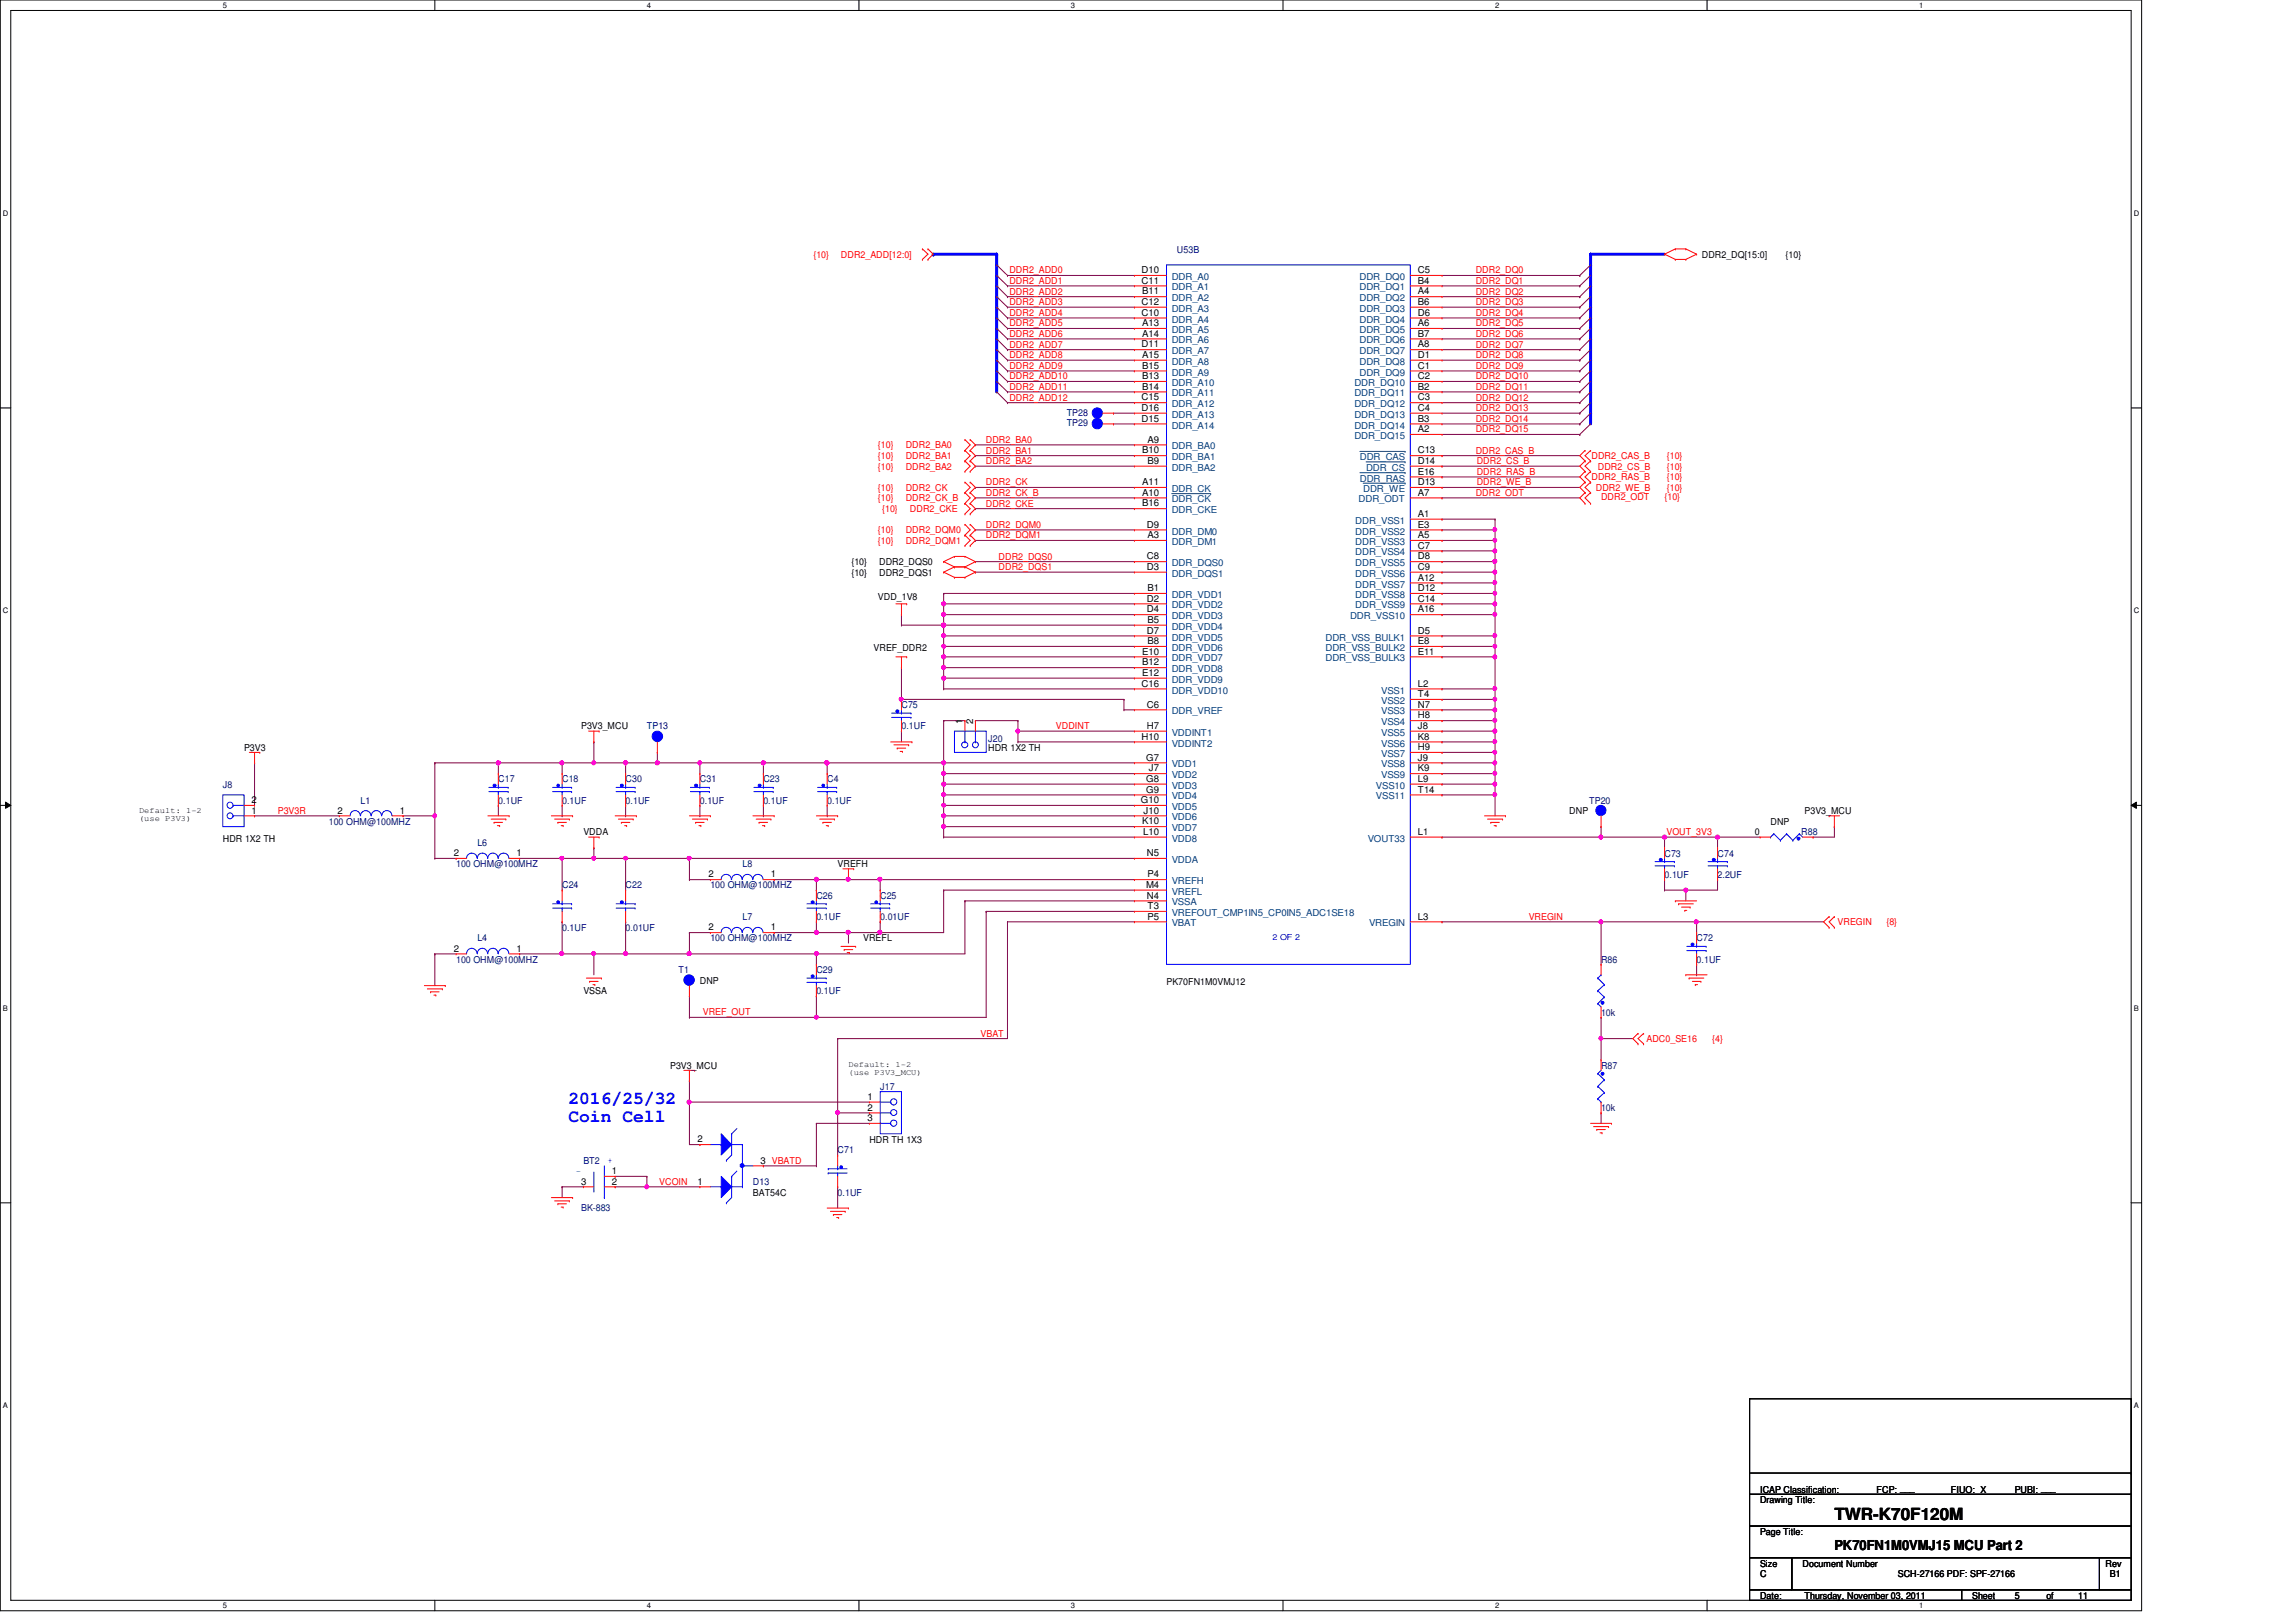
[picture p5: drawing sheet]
<svg xmlns="http://www.w3.org/2000/svg" width="297mm" height="210mm" viewBox="0 0 297 210" stroke-linecap="round" stroke-linejoin="round" font-family="sans-serif">
<defs><g id="words">
<g font-size="2.3" fill="#00f">
<text x="73.5" y="142.9">2016/25/32</text>
<text x="73.5" y="145.2">Coin Cell</text>
</g>
<text font-size="2.2" x="237.3" y="196.8">TWR-K70F120M</text>
<text font-size="1.8" x="237.3" y="200.5">PK70FN1M0VMJ15 MCU Part 2</text>
<g font-size="1.2" fill="#f00">
<text x="105.2" y="33.4">{10}</text>
<text x="108.8" y="33.4">DDR2_ADD[12:0]</text>
<text x="130.6" y="35.4">DDR2_ADD0</text>
<text x="190.9" y="35.4">DDR2_DQ0</text>
<text x="130.6" y="40.9">DDR2_ADD4</text>
<text x="130.6" y="36.7">DDR2_ADD1</text>
<text x="130.6" y="38.1">DDR2_ADD2</text>
<text x="130.6" y="39.5">DDR2_ADD3</text>
<text x="190.9" y="36.7">DDR2_DQ1</text>
<text x="190.9" y="38.1">DDR2_DQ2</text>
<text x="190.9" y="39.5">DDR2_DQ3</text>
<text x="190.9" y="40.9">DDR2_DQ4</text>
<text x="130.6" y="42.2">DDR2_ADD5</text>
<text x="130.6" y="43.6">DDR2_ADD6</text>
<text x="130.6" y="45">DDR2_ADD7</text>
<text x="130.6" y="46.4">DDR2_ADD8</text>
<text x="130.6" y="47.8">DDR2_ADD9</text>
<text x="190.9" y="42.2">DDR2_DQ5</text>
<text x="190.9" y="43.6">DDR2_DQ6</text>
<text x="190.9" y="45">DDR2_DQ7</text>
<text x="190.9" y="46.4">DDR2_DQ8</text>
<text x="190.9" y="47.8">DDR2_DQ9</text>
<text x="130.6" y="49.1">DDR2_ADD10</text>
<text x="130.6" y="50.5">DDR2_ADD11</text>
<text x="130.6" y="51.9">DDR2_ADD12</text>
<text x="190.9" y="49.1">DDR2_DQ10</text>
<text x="190.9" y="50.5">DDR2_DQ11</text>
<text x="190.9" y="51.9">DDR2_DQ12</text>
<text x="190.9" y="53.2">DDR2_DQ13</text>
<text x="113.6" y="59.4">{10}</text>
<text x="113.6" y="58">{10}</text>
<text x="117.2" y="59.4">DDR2_BA1</text>
<text x="117.2" y="58">DDR2_BA0</text>
<text x="127.5" y="57.3">DDR2_BA0</text>
<text x="127.5" y="58.7">DDR2_BA1</text>
<text x="190.9" y="54.6">DDR2_DQ14</text>
<text x="190.9" y="56">DDR2_DQ15</text>
<text x="190.9" y="58.7">DDR2_CAS_B</text>
<text x="205.9" y="59.4">DDR2_CAS_B</text>
<text x="215.6" y="59.4">{10}</text>
<text x="113.6" y="64.9">{10}</text>
<text x="113.6" y="60.8">{10}</text>
<text x="113.6" y="63.5">{10}</text>
<text x="117.2" y="64.9">DDR2_CK_B</text>
<text x="117.2" y="60.8">DDR2_BA2</text>
<text x="117.2" y="63.5">DDR2_CK</text>
<text x="127.5" y="62.8">DDR2_CK</text>
<text x="127.5" y="64.2">DDR2_CK_B</text>
<text x="127.5" y="65.6">DDR2_CKE</text>
<text x="127.5" y="60.1">DDR2_BA2</text>
<text x="190.9" y="64.2">DDR2_ODT</text>
<text x="191" y="60.1">DDR2_CS_B</text>
<text x="191" y="62.8">DDR2_WE_B</text>
<text x="191" y="61.5">DDR2_RAS_B</text>
<text x="205.9" y="62.1">DDR2_RAS_B</text>
<text x="206.5" y="63.5">DDR2_WE_B</text>
<text x="206.7" y="60.8">DDR2_CS_B</text>
<text x="207.1" y="64.6">DDR2_ODT</text>
<text x="215.3" y="64.6">{10}</text>
<text x="215.6" y="62.1">{10}</text>
<text x="215.6" y="63.5">{10}</text>
<text x="215.6" y="60.8">{10}</text>
<text x="113.6" y="69">{10}</text>
<text x="113.6" y="70.4">{10}</text>
<text x="114.1" y="66.3">{10}</text>
<text x="117.2" y="69">DDR2_DQM0</text>
<text x="117.2" y="70.4">DDR2_DQM1</text>
<text x="117.7" y="66.3">DDR2_CKE</text>
<text x="127.5" y="68.3">DDR2_DQM0</text>
<text x="127.5" y="69.7">DDR2_DQM1</text>
<text x="129.2" y="73.8">DDR2_DQS1</text>
<text x="129.2" y="72.4">DDR2_DQS0</text>
<text x="136.6" y="94.4">VDDINT</text>
<text x="35.9" y="105.3">P3V3R</text>
<text x="215.6" y="108.1">VOUT_3V3</text>
<text x="197.8" y="119">VREGIN</text>
<text x="237.7" y="119.8">VREGIN</text>
<text x="244" y="119.8">{8}</text>
<text x="90.9" y="131.4">VREF_OUT</text>
<text x="126.9" y="134.2">VBAT</text>
<text x="213" y="134.9">ADC0_SE16</text>
<text x="221.5" y="134.9">{4}</text>
<text x="85.3" y="153.3">VCOIN</text>
</g>
<g font-size="1.2">
<text x="147.7" y="35.3">D10</text>
<text x="183.4" y="35.3">C5</text>
<text x="220.2" y="33.4">DDR2_DQ[15:0]</text>
<text x="231" y="33.4">{10}</text>
<text x="147.7" y="36.7">C11</text>
<text x="147.7" y="39.5">C12</text>
<text x="147.7" y="40.9">C10</text>
<text x="147.8" y="38.1">B11</text>
<text x="183.4" y="36.7">B4</text>
<text x="183.4" y="38.1">A4</text>
<text x="183.4" y="39.5">B6</text>
<text x="183.4" y="40.9">D6</text>
<text x="147.7" y="45">D11</text>
<text x="147.8" y="42.2">A13</text>
<text x="147.8" y="43.6">A14</text>
<text x="147.8" y="46.3">A15</text>
<text x="147.8" y="47.7">B15</text>
<text x="183.4" y="42.2">A6</text>
<text x="183.4" y="43.6">B7</text>
<text x="183.4" y="45">A8</text>
<text x="183.4" y="46.3">D1</text>
<text x="183.4" y="47.7">C1</text>
<text x="147.7" y="51.8">C15</text>
<text x="147.7" y="53.2">D16</text>
<text x="147.8" y="49.1">B13</text>
<text x="147.8" y="50.4">B14</text>
<text x="183.4" y="49.1">C2</text>
<text x="183.4" y="50.4">B2</text>
<text x="183.4" y="51.8">C3</text>
<text x="183.4" y="53.2">C4</text>
<text x="147.7" y="54.6">D15</text>
<text x="147.8" y="58.7">B10</text>
<text x="148.5" y="57.3">A9</text>
<text x="183.4" y="58.7">C13</text>
<text x="183.4" y="54.6">B3</text>
<text x="183.4" y="55.9">A2</text>
<text x="147.8" y="64.1">A10</text>
<text x="147.8" y="65.5">B16</text>
<text x="147.8" y="62.8">A11</text>
<text x="148.5" y="60">B9</text>
<text x="183.4" y="64.1">A7</text>
<text x="183.4" y="60">D14</text>
<text x="183.4" y="61.4">E16</text>
<text x="183.4" y="62.8">D13</text>
<text x="148.4" y="68.3">D9</text>
<text x="148.5" y="69.6">A3</text>
<text x="183.4" y="66.9">A1</text>
<text x="183.4" y="68.3">E3</text>
<text x="183.4" y="69.6">A5</text>
<text x="183.4" y="71">C7</text>
<text x="110.1" y="73.2">{10}</text>
<text x="110.1" y="74.5">{10}</text>
<text x="113.6" y="77.7">VDD_1V8</text>
<text x="113.7" y="73.2">DDR2_DQS0</text>
<text x="113.7" y="74.5">DDR2_DQS1</text>
<text x="148.4" y="77.9">D2</text>
<text x="148.4" y="73.7">D3</text>
<text x="148.4" y="72.4">C8</text>
<text x="148.5" y="76.5">B1</text>
<text x="183.4" y="72.4">D8</text>
<text x="183.4" y="73.7">C9</text>
<text x="183.4" y="75.1">A12</text>
<text x="183.4" y="76.5">D12</text>
<text x="183.4" y="77.9">C14</text>
<text x="148.4" y="79.2">D4</text>
<text x="148.4" y="82">D7</text>
<text x="148.5" y="80.6">B5</text>
<text x="148.5" y="83.4">B8</text>
<text x="183.4" y="79.2">A16</text>
<text x="183.4" y="82">D5</text>
<text x="183.4" y="83.4">E8</text>
<text x="113" y="84.2">VREF_DDR2</text>
<text x="147.7" y="88.9">C16</text>
<text x="147.8" y="84.7">E10</text>
<text x="147.8" y="86.1">B12</text>
<text x="147.8" y="87.5">E12</text>
<text x="183.4" y="84.7">E11</text>
<text x="183.4" y="88.9">L2</text>
<text x="75.2" y="94.4">P3V3_MCU</text>
<text x="124.5" y="93.6" transform="rotate(-90 124.5 93.6)">1</text>
<text x="125.9" y="93.6" transform="rotate(-90 125.9 93.6)">2</text>
<text x="147.7" y="95.7">H10</text>
<text x="148.4" y="91.6">C6</text>
<text x="148.4" y="94.3">H7</text>
<text x="183.4" y="90.2">T4</text>
<text x="183.4" y="91.6">N7</text>
<text x="183.4" y="93">H8</text>
<text x="183.4" y="94.3">J8</text>
<text x="183.4" y="95.7">K8</text>
<text x="31.6" y="97.2">P3V3</text>
<text x="127.8" y="97.2">HDR 1X2 TH</text>
<text x="148.3" y="98.4">G7</text>
<text x="148.3" y="101.2">G8</text>
<text x="148.6" y="99.8">J7</text>
<text x="183.4" y="101.2">L9</text>
<text x="183.4" y="97.1">H9</text>
<text x="183.4" y="98.4">J9</text>
<text x="183.4" y="99.8">K9</text>
<text x="32.6" y="105.3">1</text>
<text x="32.6" y="103.9">2</text>
<text x="43.6" y="105.3">2</text>
<text x="51.7" y="105.3">1</text>
<text x="147.6" y="103.9">G10</text>
<text x="147.8" y="106.7">K10</text>
<text x="148" y="105.3">J10</text>
<text x="148.3" y="102.6">G9</text>
<text x="183.4" y="102.6">T14</text>
<text x="203" y="105.4">DNP</text>
<text x="229.1" y="106.7">DNP</text>
<text x="233.5" y="105.4">P3V3_MCU</text>
<text x="28.8" y="108.9">HDR 1X2 TH</text>
<text x="58.7" y="110.8">2</text>
<text x="66.8" y="110.8">1</text>
<text x="75.5" y="108.1">VDDA</text>
<text x="91.6" y="113.5">2</text>
<text x="99.7" y="113.5">1</text>
<text x="108.4" y="112.2">VREFH</text>
<text x="147.9" y="108">L10</text>
<text x="148.4" y="110.8">N5</text>
<text x="148.5" y="113.5">P4</text>
<text x="183.4" y="108">L1</text>
<text x="227" y="108.1">0</text>
<text x="148.3" y="114.9">M4</text>
<text x="148.4" y="116.3">N4</text>
<text x="148.5" y="117.6">T3</text>
<text x="148.5" y="119">P5</text>
<text x="183.4" y="119">L3</text>
<text x="58.7" y="123.1">2</text>
<text x="66.8" y="123.1">1</text>
<text x="91.6" y="120.4">2</text>
<text x="99.7" y="120.4">1</text>
<text x="111.7" y="121.8">VREFL</text>
<text x="75.5" y="128.7">VSSA</text>
<text x="90.5" y="127.3">DNP</text>
<text x="150.9" y="127.5">PK70FN1M0VMJ12</text>
<text x="86.7" y="138.3">P3V3_MCU</text>
<text x="112.2" y="142.3">1</text>
<text x="112.2" y="143.7">2</text>
<text x="90.3" y="147.8">2</text>
<text x="112.2" y="145.1">3</text>
<text x="112.5" y="147.9">HDR TH 1X3</text>
<text x="75.2" y="153.3">3</text>
<text x="79.2" y="151.9">1</text>
<text x="79.2" y="153.3">2</text>
<text x="90.3" y="153.3">1</text>
<text x="97.4" y="154.7">BAT54C</text>
<text x="98.4" y="150.6">3 VBATD</text>
<text x="227.7" y="194.5">Drawing Title:</text>
<text x="227.7" y="193.2">ICAP Classification:</text>
<text x="242.8" y="193.2">FCP: ___</text>
<text x="252.4" y="193.2">FIUO: X</text>
<text x="260.6" y="193.2">PUBI: ___</text>
<text x="227.7" y="202.7">Size</text>
<text x="227.7" y="198.6">Page Title:</text>
<text x="233.2" y="202.7">Document Number</text>
<text x="272.4" y="202.7">Rev</text>
<text x="227.7" y="206.9">Date:</text>
<text x="227.7" y="204.1">C</text>
<text x="233.5" y="206.9">Thursday, November 03, 2011</text>
<text x="245.5" y="204.1">SCH-27166 PDF: SPF-27166</text>
<text x="255.1" y="206.9">Sheet</text>
<text x="260.6" y="206.9">5</text>
<text x="264.7" y="206.9">of</text>
<text x="268.9" y="206.9">11</text>
<text x="273" y="204.1">B1</text>
</g>
<g font-size="1.2" fill="#000080">
<text x="152.3" y="32.7">U53B</text>
<text x="138" y="53.8">TP28</text>
<text x="138" y="55.2">TP29</text>
<text x="83.7" y="94.4">TP13</text>
<text x="116.6" y="91.7">C75</text>
<text x="116.6" y="94.4">0.1UF</text>
<text x="28.8" y="101.9">J8</text>
<text x="64.5" y="101.3">C17</text>
<text x="72.7" y="101.3">C18</text>
<text x="80.9" y="101.3">C30</text>
<text x="90.5" y="101.3">C31</text>
<text x="98.8" y="101.3">C23</text>
<text x="107" y="101.3">C4</text>
<text x="127.8" y="96.1">J20</text>
<text x="42.5" y="106.7">100 OHM@100MHZ</text>
<text x="46.6" y="104">L1</text>
<text x="64.5" y="104">0.1UF</text>
<text x="72.7" y="104">0.1UF</text>
<text x="80.9" y="104">0.1UF</text>
<text x="90.5" y="104">0.1UF</text>
<text x="98.8" y="104">0.1UF</text>
<text x="107" y="104">0.1UF</text>
<text x="205.6" y="104">TP20</text>
<text x="59" y="112.2">100 OHM@100MHZ</text>
<text x="61.8" y="109.5">L6</text>
<text x="96.1" y="112.2">L8</text>
<text x="215.3" y="110.9">C73</text>
<text x="215.3" y="113.6">0.1UF</text>
<text x="222.2" y="110.9">C74</text>
<text x="222.2" y="113.6">2.2UF</text>
<text x="233" y="108.1">R88</text>
<text x="72.7" y="115">C24</text>
<text x="80.9" y="115">C22</text>
<text x="91.9" y="115">100 OHM@100MHZ</text>
<text x="96.1" y="119.1">L7</text>
<text x="105.6" y="116.3">C26</text>
<text x="105.6" y="119.1">0.1UF</text>
<text x="113.9" y="116.3">C25</text>
<text x="113.9" y="119.1">0.01UF</text>
<text x="59" y="124.6">100 OHM@100MHZ</text>
<text x="61.8" y="121.8">L4</text>
<text x="72.7" y="120.4">0.1UF</text>
<text x="80.9" y="120.4">0.01UF</text>
<text x="87.8" y="125.9">T1</text>
<text x="91.9" y="121.8">100 OHM@100MHZ</text>
<text x="105.6" y="125.9">C29</text>
<text x="207.1" y="124.6">R86</text>
<text x="219.5" y="121.8">C72</text>
<text x="219.5" y="124.6">0.1UF</text>
<text x="105.6" y="128.7">0.1UF</text>
<text x="207.1" y="131.4">10k</text>
<text x="113.9" y="141">J17</text>
<text x="207.1" y="138.3">R87</text>
<text x="207.1" y="143.8">10k</text>
<text x="108.4" y="149.3">C71</text>
<text x="75.5" y="150.6">BT2</text>
<text x="97.4" y="153.4">D13</text>
<text x="108.4" y="154.7">0.1UF</text>
<text x="75.2" y="156.7">BK-883</text>
</g>
<g font-size="1.2" fill="#004080">
<text x="151.6" y="36.2">DDR_A0</text>
<text x="151.6" y="37.6">DDR_A1</text>
<text x="151.6" y="39">DDR_A2</text>
<text x="151.6" y="40.3">DDR_A3</text>
<text x="151.6" y="41.7">DDR_A4</text>
<text x="175.9" y="36.2">DDR_DQ0</text>
<text x="175.9" y="37.6">DDR_DQ1</text>
<text x="175.9" y="39">DDR_DQ2</text>
<text x="175.9" y="40.3">DDR_DQ3</text>
<text x="175.9" y="41.7">DDR_DQ4</text>
<text x="151.6" y="43.1">DDR_A5</text>
<text x="151.6" y="44.4">DDR_A6</text>
<text x="151.6" y="45.8">DDR_A7</text>
<text x="151.6" y="47.2">DDR_A8</text>
<text x="175.9" y="43.1">DDR_DQ5</text>
<text x="175.9" y="44.4">DDR_DQ6</text>
<text x="175.9" y="45.8">DDR_DQ7</text>
<text x="175.9" y="47.2">DDR_DQ8</text>
<text x="151.6" y="50">DDR_A10</text>
<text x="151.6" y="48.6">DDR_A9</text>
<text x="151.6" y="51.3">DDR_A11</text>
<text x="151.6" y="52.7">DDR_A12</text>
<text x="175.2" y="50">DDR_DQ10</text>
<text x="175.2" y="51.3">DDR_DQ11</text>
<text x="175.2" y="52.7">DDR_DQ12</text>
<text x="175.9" y="48.6">DDR_DQ9</text>
<text x="151.6" y="59.6">DDR_BA1</text>
<text x="151.6" y="58.2">DDR_BA0</text>
<text x="151.6" y="54.1">DDR_A13</text>
<text x="151.6" y="55.5">DDR_A14</text>
<text x="175.2" y="54.1">DDR_DQ13</text>
<text x="175.2" y="55.5">DDR_DQ14</text>
<text x="175.2" y="56.8">DDR_DQ15</text>
<text x="175.9" y="59.6">DDR_CAS</text>
<text x="151.6" y="65">DDR_CK</text>
<text x="151.6" y="63.7">DDR_CK</text>
<text x="151.6" y="60.9">DDR_BA2</text>
<text x="175.8" y="65">DDR_ODT</text>
<text x="175.9" y="62.3">DDR_RAS</text>
<text x="176.4" y="63.7">DDR_WE</text>
<text x="176.7" y="60.9">DDR_CS</text>
<text x="151.6" y="69.2">DDR_DM0</text>
<text x="151.6" y="70.5">DDR_DM1</text>
<text x="151.6" y="66.4">DDR_CKE</text>
<text x="175.3" y="67.8">DDR_VSS1</text>
<text x="175.3" y="69.2">DDR_VSS2</text>
<text x="175.3" y="70.5">DDR_VSS3</text>
<text x="175.3" y="71.9">DDR_VSS4</text>
<text x="151.6" y="77.4">DDR_VDD1</text>
<text x="151.6" y="74.6">DDR_DQS1</text>
<text x="151.6" y="73.3">DDR_DQS0</text>
<text x="175.3" y="73.3">DDR_VSS5</text>
<text x="175.3" y="74.6">DDR_VSS6</text>
<text x="175.3" y="76">DDR_VSS7</text>
<text x="175.3" y="77.4">DDR_VSS8</text>
<text x="151.6" y="78.7">DDR_VDD2</text>
<text x="151.6" y="80.1">DDR_VDD3</text>
<text x="151.6" y="81.5">DDR_VDD4</text>
<text x="151.6" y="82.9">DDR_VDD5</text>
<text x="171.5" y="82.9">DDR_VSS_BULK1</text>
<text x="174.7" y="80.1">DDR_VSS10</text>
<text x="175.3" y="78.7">DDR_VSS9</text>
<text x="151.6" y="89.7">DDR_VDD10</text>
<text x="151.6" y="84.2">DDR_VDD6</text>
<text x="151.6" y="85.6">DDR_VDD7</text>
<text x="151.6" y="87">DDR_VDD8</text>
<text x="151.6" y="88.3">DDR_VDD9</text>
<text x="171.5" y="84.2">DDR_VSS_BULK2</text>
<text x="171.5" y="85.6">DDR_VSS_BULK3</text>
<text x="178.7" y="89.7">VSS1</text>
<text x="151.6" y="92.5">DDR_VREF</text>
<text x="151.6" y="95.2">VDDINT1</text>
<text x="178.7" y="91.1">VSS2</text>
<text x="178.7" y="92.5">VSS3</text>
<text x="178.7" y="93.9">VSS4</text>
<text x="178.7" y="95.2">VSS5</text>
<text x="151.6" y="99.3">VDD1</text>
<text x="151.6" y="100.7">VDD2</text>
<text x="151.6" y="96.6">VDDINT2</text>
<text x="178.7" y="96.6">VSS6</text>
<text x="178.7" y="98">VSS7</text>
<text x="178.7" y="99.3">VSS8</text>
<text x="178.7" y="100.7">VSS9</text>
<text x="151.6" y="102.1">VDD3</text>
<text x="151.6" y="103.5">VDD4</text>
<text x="151.6" y="104.8">VDD5</text>
<text x="151.6" y="106.2">VDD6</text>
<text x="151.6" y="107.6">VDD7</text>
<text x="178" y="102.1">VSS10</text>
<text x="178" y="103.5">VSS11</text>
<text x="151.6" y="108.9">VDD8</text>
<text x="151.6" y="111.7">VDDA</text>
<text x="176.9" y="108.9">VOUT33</text>
<text x="151.6" y="117.2">VSSA</text>
<text x="151.6" y="114.4">VREFH</text>
<text x="151.6" y="115.8">VREFL</text>
<text x="151.6" y="118.5">VREFOUT_CMP1IN5_CP0IN5_ADC1SE18</text>
<text x="151.6" y="119.9">VBAT</text>
<text x="177.1" y="119.9">VREGIN</text>
</g>
<g font-size="1.2" fill="#00f">
<text x="74.5" y="151.9">-</text>
<text x="78.6" y="150.5">+</text>
</g>
<g font-size="1.1">
<text x="18" y="105.2">Default: 1-2</text>
<text x="18" y="106.2">(use P3V3)</text>
<text x="109.8" y="138.1">Default: 1-2</text>
<text x="109.8" y="139.1">(use P3V3_MCU)</text>
</g>
<text font-size="1.1" fill="#00f" x="164.6" y="121.7">2 OF 2</text>
<g font-size="1">
<text x="28.8" y="1">5</text>
<text x="83.7" y="1">4</text>
<text x="138.6" y="1">3</text>
<text x="193.4" y="1">2</text>
<text x="248.3" y="1">1</text>
<text x=".4" y="27.9">D</text>
<text x="276.1" y="27.9">D</text>
<text x=".4" y="79.4">C</text>
<text x="276.1" y="79.4">C</text>
<text x=".4" y="130.8">B</text>
<text x="276.1" y="130.8">B</text>
<text x=".4" y="182.2">A</text>
<text x="276.1" y="182.2">A</text>
<text x="28.8" y="208.1">5</text>
<text x="83.7" y="208.1">4</text>
<text x="138.6" y="208.1">3</text>
<text x="193.4" y="208.1">2</text>
<text x="248.3" y="208.1">1</text>
</g>
</g></defs>
<path d="M0 0h277.1v208.4h-277.1zM1.4 1.4h274.3v205.7h-274.3z" fill="none" stroke="#000" stroke-width=".13"/>
<g fill="#fff">
<path d="M28.8 .1h.6v1.1h-.6z"/>
<path d="M28.8 207.2h.6v1.1h-.6z"/>
</g>
<path d="M56.3 0v1.4M56.3 207.1v1.3" fill="none" stroke="#000" stroke-width=".13"/>
<g fill="#fff">
<path d="M83.7 .1h.5v1.1h-.5z"/>
<path d="M83.7 207.2h.5v1.1h-.5z"/>
</g>
<path d="M111.1 0v1.4M111.1 207.1v1.3" fill="none" stroke="#000" stroke-width=".13"/>
<g fill="#fff">
<path d="M138.6 .1h.5v1.1h-.5z"/>
<path d="M138.6 207.2h.5v1.1h-.5z"/>
</g>
<path d="M166 0v1.4M166 207.1v1.3" fill="none" stroke="#000" stroke-width=".13"/>
<g fill="#fff">
<path d="M193.4 .1h.6v1.1h-.6z"/>
<path d="M193.4 207.2h.6v1.1h-.6z"/>
</g>
<path d="M220.8 0v1.4M220.8 207.1v1.3" fill="none" stroke="#000" stroke-width=".13"/>
<g fill="#fff">
<path d="M248.3 .1h.5v1.1h-.5z"/>
<path d="M248.3 207.2h.5v1.1h-.5z"/>
<path d="M.4 27.1h.7v1.1h-.7z"/>
<path d="M276.1 27.1h.7v1.1h-.7z"/>
<path d="M.4 78.5h.7v1.1h-.7z"/>
<path d="M276.1 78.5h.7v1.1h-.7z"/>
</g>
<path d="M0 52.8h1.4M275.7 52.8h1.4" fill="none" stroke="#000" stroke-width=".13"/>
<g fill="#fff">
<path d="M.4 129.9h.6v1.1h-.6z"/>
<path d="M276.1 129.9h.6v1.1h-.6z"/>
</g>
<path d="M0 104.2h1.4M.7 103.8l.7 .4-.7 .4zM275.7 104.2l.7-.4v.8zM275.7 104.2h1.4" fill="none" stroke="#000" stroke-width=".13"/>
<path d="M.7 103.8l.7 .4-.7 .4zM275.7 104.2l.7-.4v.8z" fill="#000"/>
<g fill="#fff">
<path d="M.4 181.4h.6v1.1h-.6z"/>
<path d="M276.1 181.4h.6v1.1h-.6z"/>
</g>
<path d="M0 155.7h1.4M275.7 155.7h1.4" fill="none" stroke="#000" stroke-width=".13"/>
<path d="M186.6 91.9h.1M193.4 90.5h.1M193.4 90.5v1.4h-6.8M108.4 153.6h.1M108.4 153.6v2.7" fill="none" stroke="#800040" stroke-width=".13"/>
<path d="M193.2 90.3h.3l.1 .2-.1 .1-.1 .1-.2-.1z" fill-rule="evenodd" fill="#f0f"/>
<path d="M193.2 90.3h.3l.1 .2-.1 .1-.1 .1-.2-.1z" fill="none" stroke="#f0f" stroke-width=".13"/>
<path d="M122.1 98.7h.1M122.1 98.7v1.4" fill="none" stroke="#800040" stroke-width=".13"/>
<circle cx="122.1" cy="100.1" r=".26" fill="#f0f"/>
<circle cx="122.1" cy="100.1" r=".26" fill="none" stroke="#f0f" stroke-width=".13"/>
<path d="M72.7 98.7h.1M72.7 98.7h4.1M122.1 108.3h.1M122.1 108.3h24.7" fill="none" stroke="#800040" stroke-width=".13"/>
<circle cx="72.7" cy="98.7" r=".26" fill="#f0f"/>
<circle cx="72.7" cy="98.7" r=".26" fill="none" stroke="#f0f" stroke-width=".13"/>
<path d="M193.4 69.9h.1M193.4 69.9v1.4M56.3 111.1h2.7M59 111.1h.1M83.7 152.2h.1M83.7 152.2v1.4" fill="none" stroke="#800040" stroke-width=".13"/>
<path d="M193.2 69.7h.3l.1 .2-.1 .2h-.1h-.2z" fill-rule="evenodd" fill="#f0f"/>
<path d="M193.2 69.7h.3l.1 .2-.1 .2h-.1h-.2z" fill="none" stroke="#f0f" stroke-width=".13"/>
<path d="M80.9 98.7h.1M80.9 98.7h4.1M122.1 93.3h.1M122.1 93.3h2.7M186.6 93.3h.1M186.6 93.3h6.8M186.6 119.3h.1M186.6 119.3h20.5M89.2 148.1h1.3M90.5 148.1h.1" fill="none" stroke="#800040" stroke-width=".13"/>
<path d="M205.8 32.9v1.4" fill="none" stroke="#00f" stroke-width=".38"/>
<circle cx="205.8" cy="32.9" r=".19" fill="#00f"/>
<path d="M205.8 35.6v1.4" fill="none" stroke="#00f" stroke-width=".38"/>
<circle cx="205.8" cy="35.6" r=".19" fill="#00f"/>
<path d="M205.8 34.3v1.3" fill="none" stroke="#00f" stroke-width=".38"/>
<circle cx="205.8" cy="34.3" r=".19" fill="#00f"/>
<path d="M205.8 38.4v1.4" fill="none" stroke="#00f" stroke-width=".38"/>
<circle cx="205.8" cy="38.4" r=".19" fill="#00f"/>
<path d="M205.8 37v1.4" fill="none" stroke="#00f" stroke-width=".38"/>
<circle cx="205.8" cy="37" r=".19" fill="#00f"/>
<path d="M205.8 46.6v1.4" fill="none" stroke="#00f" stroke-width=".38"/>
<circle cx="205.8" cy="46.6" r=".19" fill="#00f"/>
<path d="M205.8 39.8v1.3" fill="none" stroke="#00f" stroke-width=".38"/>
<circle cx="205.8" cy="39.8" r=".19" fill="#00f"/>
<path d="M205.8 42.5v1.4" fill="none" stroke="#00f" stroke-width=".38"/>
<circle cx="205.8" cy="42.5" r=".19" fill="#00f"/>
<path d="M205.8 41.1v1.4" fill="none" stroke="#00f" stroke-width=".38"/>
<circle cx="205.8" cy="41.1" r=".19" fill="#00f"/>
<path d="M205.8 45.3v1.3" fill="none" stroke="#00f" stroke-width=".38"/>
<circle cx="205.8" cy="45.3" r=".19" fill="#00f"/>
<path d="M205.8 43.9v1.4" fill="none" stroke="#00f" stroke-width=".38"/>
<circle cx="205.8" cy="43.9" r=".19" fill="#00f"/>
<path d="M205.8 49.4v1.3" fill="none" stroke="#00f" stroke-width=".38"/>
<circle cx="205.8" cy="49.4" r=".19" fill="#00f"/>
<path d="M205.8 48v1.4" fill="none" stroke="#00f" stroke-width=".38"/>
<circle cx="205.8" cy="48" r=".19" fill="#00f"/>
<path d="M205.8 52.1v1.4" fill="none" stroke="#00f" stroke-width=".38"/>
<circle cx="205.8" cy="52.1" r=".19" fill="#00f"/>
<path d="M205.8 50.7v1.4" fill="none" stroke="#00f" stroke-width=".38"/>
<circle cx="205.8" cy="50.7" r=".19" fill="#00f"/>
<path d="M76.8 96h.1M76.8 96v2.7M116.6 90.5h.1M116.6 90.5h28.8" fill="none" stroke="#800040" stroke-width=".13"/>
<circle cx="116.6" cy="90.5" r=".25" fill="#f0f"/>
<circle cx="116.6" cy="90.5" r=".25" fill="none" stroke="#f0f" stroke-width=".13"/>
<path d="M145.4 90.5h.1M145.4 90.5v1.4M193.4 91.9h.1M193.4 91.9v1.4" fill="none" stroke="#800040" stroke-width=".13"/>
<path d="M193.2 91.7l.2-.1 .2 .1-.1 .3-.1 .1-.2-.1z" fill-rule="evenodd" fill="#f0f"/>
<path d="M193.2 91.7l.2-.1 .2 .1-.1 .3-.1 .1-.2-.1z" fill="none" stroke="#f0f" stroke-width=".13"/>
<path d="M116.6 86.4h.1M116.6 86.4v4.1M122.1 105.6h.1M122.1 107h.1M122.1 105.6v2.7M122.1 105.6h24.7M207.1 131.7h.1M207.1 131.7v2.7" fill="none" stroke="#800040" stroke-width=".13"/>
<circle cx="122.1" cy="105.6" r=".26" fill="#f0f"/>
<circle cx="122.1" cy="105.6" r=".26" fill="none" stroke="#f0f" stroke-width=".13"/>
<path d="M130.3 41.1h.1M130.3 42.5h.1M130.3 43.9h.1M130.3 41.1h16.5M130.3 42.5h16.5M130.3 43.9h16.5M122.1 104.2h.1M122.1 104.2h24.7" fill="none" stroke="#800040" stroke-width=".13"/>
<circle cx="122.1" cy="104.2" r=".25" fill="#f0f"/>
<circle cx="122.1" cy="104.2" r=".25" fill="none" stroke="#f0f" stroke-width=".13"/>
<path d="M130.3 45.3h.1M130.3 46.6h.1M130.3 48h.1M130.3 49.4h.1M130.3 50.7h.1M130.3 52.1h.1M130.3 45.3h16.5M130.3 46.6h16.5M130.3 48h16.5M130.3 49.4h16.5M130.3 50.7h16.5M130.3 52.1h16.5" fill="none" stroke="#800040" stroke-width=".13"/>
<path d="M120.7 32.9h8.2" fill="none" stroke="#00f" stroke-width=".38"/>
<circle cx="120.7" cy="32.9" r=".19" fill="#00f"/>
<path d="M130.3 35.6h.1M130.3 37h.1M130.3 38.4h.1M130.3 39.8h.1M130.3 35.6h16.5M130.3 37h16.5M130.3 38.4h16.5M130.3 39.8h16.5M116.6 79.5h.1M116.6 79.5v1.4M122.1 86.4h.1M122.1 86.4h24.7" fill="none" stroke="#800040" stroke-width=".13"/>
<circle cx="122.1" cy="86.4" r=".26" fill="#f0f"/>
<circle cx="122.1" cy="86.4" r=".26" fill="none" stroke="#f0f" stroke-width=".13"/>
<path d="M122.1 82.3h.1M122.1 82.3h24.7" fill="none" stroke="#800040" stroke-width=".13"/>
<circle cx="122.1" cy="82.3" r=".26" fill="#f0f"/>
<circle cx="122.1" cy="82.3" r=".26" fill="none" stroke="#f0f" stroke-width=".13"/>
<path d="M122.1 85h.1M122.1 85h24.7" fill="none" stroke="#800040" stroke-width=".13"/>
<circle cx="122.1" cy="85" r=".26" fill="#f0f"/>
<circle cx="122.1" cy="85" r=".26" fill="none" stroke="#f0f" stroke-width=".13"/>
<path d="M56.3 98.7h.1M56.3 98.7h8.2M64.5 98.7h.1M64.5 98.7v1.4" fill="none" stroke="#800040" stroke-width=".13"/>
<circle cx="64.5" cy="98.7" r=".26" fill="#f0f"/>
<circle cx="64.5" cy="98.7" r=".26" fill="none" stroke="#f0f" stroke-width=".13"/>
<path d="M122.1 83.7h.1M122.1 83.7h24.7" fill="none" stroke="#800040" stroke-width=".13"/>
<circle cx="122.1" cy="83.6" r=".25" fill="#f0f"/>
<circle cx="122.1" cy="83.6" r=".25" fill="none" stroke="#f0f" stroke-width=".13"/>
<path d="M122.1 79.5h.1M122.1 79.5h24.7" fill="none" stroke="#800040" stroke-width=".13"/>
<circle cx="122.1" cy="79.5" r=".26" fill="#f0f"/>
<circle cx="122.1" cy="79.5" r=".26" fill="none" stroke="#f0f" stroke-width=".13"/>
<path d="M122.1 80.9h.1M122.1 80.9h24.7" fill="none" stroke="#800040" stroke-width=".13"/>
<circle cx="122.1" cy="80.9" r=".26" fill="#f0f"/>
<circle cx="122.1" cy="80.9" r=".26" fill="none" stroke="#f0f" stroke-width=".13"/>
<path d="M193.4 93.3h.1M193.4 93.3v1.3M122.1 115.2h.1M122.1 115.2h24.7" fill="none" stroke="#800040" stroke-width=".13"/>
<path d="M193.2 94.4h.2l.2 .1-.1 .3-.1 .1-.2-.1z" fill-rule="evenodd" fill="#f0f"/>
<path d="M193.2 94.4h.2l.2 .1-.1 .3-.1 .1-.2-.1z" fill="none" stroke="#f0f" stroke-width=".13"/>
<path d="M193.2 93h.2l.2 .1-.1 .3-.1 .1-.2-.1z" fill-rule="evenodd" fill="#f0f"/>
<path d="M193.2 93h.2l.2 .1-.1 .3-.1 .1-.2-.1z" fill="none" stroke="#f0f" stroke-width=".13"/>
<path d="M128.9 49.4v1.3" fill="none" stroke="#00f" stroke-width=".38"/>
<circle cx="128.9" cy="49.4" r=".19" fill="#00f"/>
<path d="M122.1 107h.1M122.1 107h24.7" fill="none" stroke="#800040" stroke-width=".13"/>
<circle cx="122.1" cy="106.9" r=".26" fill="#f0f"/>
<circle cx="122.1" cy="106.9" r=".26" fill="none" stroke="#f0f" stroke-width=".13"/>
<path d="M144.1 53.5h.1M144.1 53.5h2.7M145.4 91.9h.1M145.4 91.9h1.4M218.1 115.2h.1M218.1 115.2h4.1" fill="none" stroke="#800040" stroke-width=".13"/>
<path d="M128.9 34.3v1.3" fill="none" stroke="#00f" stroke-width=".38"/>
<circle cx="128.9" cy="34.3" r=".19" fill="#00f"/>
<path d="M90.5 98.7h.1M90.5 98.7v1.4M72.7 105.6h.1M72.7 104.2v1.4" fill="none" stroke="#800040" stroke-width=".13"/>
<path d="M90.4 98.5h.1l.2 .1v.3l-.2 .1-.1-.1z" fill-rule="evenodd" fill="#f0f"/>
<path d="M90.4 98.5h.1l.2 .1v.3l-.2 .1-.1-.1z" fill="none" stroke="#f0f" stroke-width=".13"/>
<path d="M85 98.7h.1M85 98.7h5.5" fill="none" stroke="#800040" stroke-width=".13"/>
<circle cx="85" cy="98.7" r=".26" fill="#f0f"/>
<circle cx="85" cy="98.7" r=".26" fill="none" stroke="#f0f" stroke-width=".13"/>
<path d="M128.9 35.6v1.4" fill="none" stroke="#00f" stroke-width=".38"/>
<circle cx="128.9" cy="35.6" r=".19" fill="#00f"/>
<path d="M128.9 37v1.4" fill="none" stroke="#00f" stroke-width=".38"/>
<circle cx="128.9" cy="37" r=".19" fill="#00f"/>
<path d="M122.1 76.8h.1M122.1 76.8v1.3M108.4 144h.1M108.4 144v5.5" fill="none" stroke="#800040" stroke-width=".13"/>
<circle cx="108.4" cy="144" r=".26" fill="#f0f"/>
<circle cx="108.4" cy="144" r=".26" fill="none" stroke="#f0f" stroke-width=".13"/>
<path d="M105.6 150.9h.1M105.6 145.4h.1M105.6 145.4v5.5M105.6 145.4h6.9" fill="none" stroke="#800040" stroke-width=".13"/>
<path d="M128.9 38.4v1.4" fill="none" stroke="#00f" stroke-width=".38"/>
<circle cx="128.9" cy="38.4" r=".19" fill="#00f"/>
<path d="M108.4 134.4h.1M108.4 134.4h21.9M72.7 153.6h.1M72.7 153.6h2.8M72.7 153.6v1.4M79.6 152.2h.1M79.6 153.6h.1M79.6 153.6h10.9M79.6 152.2h4.1M83.7 153.6h.1M98.8 150.9h.1M98.8 150.9h6.8" fill="none" stroke="#800040" stroke-width=".13"/>
<path d="M83.5 153.4l.1-.1 .3 .1-.1 .4h-.2h-.1z" fill-rule="evenodd" fill="#f0f"/>
<path d="M83.5 153.4l.1-.1 .3 .1-.1 .4h-.2h-.1z" fill="none" stroke="#f0f" stroke-width=".13"/>
<path d="M130.3 119.3h.1M130.3 119.3h16.5" fill="none" stroke="#800040" stroke-width=".13"/>
<path d="M128.9 39.8v1.3" fill="none" stroke="#00f" stroke-width=".38"/>
<circle cx="128.9" cy="39.8" r=".19" fill="#00f"/>
<path d="M128.9 41.1v1.4" fill="none" stroke="#00f" stroke-width=".38"/>
<circle cx="128.9" cy="41.1" r=".19" fill="#00f"/>
<path d="M128.9 42.5v1.4" fill="none" stroke="#00f" stroke-width=".38"/>
<circle cx="128.9" cy="42.5" r=".19" fill="#00f"/>
<path d="M128.9 43.9v1.4" fill="none" stroke="#00f" stroke-width=".38"/>
<circle cx="128.9" cy="43.9" r=".19" fill="#00f"/>
<path d="M128.9 45.3v1.3" fill="none" stroke="#00f" stroke-width=".38"/>
<circle cx="128.9" cy="45.3" r=".19" fill="#00f"/>
<path d="M89.2 142.6h.1M89.2 142.6h23.3" fill="none" stroke="#800040" stroke-width=".13"/>
<circle cx="89.1" cy="142.6" r=".26" fill="#f0f"/>
<circle cx="89.1" cy="142.6" r=".26" fill="none" stroke="#f0f" stroke-width=".13"/>
<path d="M89.2 139.9h.1M89.2 139.9v2.7" fill="none" stroke="#800040" stroke-width=".13"/>
<path d="M128.9 46.6v1.4" fill="none" stroke="#00f" stroke-width=".38"/>
<circle cx="128.9" cy="46.6" r=".19" fill="#00f"/>
<path d="M122.1 78.1h.1M122.1 78.1h24.7" fill="none" stroke="#800040" stroke-width=".13"/>
<circle cx="122.1" cy="78.1" r=".26" fill="#f0f"/>
<circle cx="122.1" cy="78.1" r=".26" fill="none" stroke="#f0f" stroke-width=".13"/>
<path d="M128.9 48v1.4" fill="none" stroke="#00f" stroke-width=".38"/>
<circle cx="128.9" cy="48" r=".19" fill="#00f"/>
<path d="M126.2 63.1h.1M126.2 64.4h.1M126.2 63.1h20.6M126.2 64.4h20.6" fill="none" stroke="#800040" stroke-width=".13"/>
<path d="M128.9 32.9v1.4" fill="none" stroke="#00f" stroke-width=".38"/>
<circle cx="128.9" cy="32.9" r=".19" fill="#00f"/>
<path d="M64.5 98.7h.1M64.5 98.7h8.2M72.7 98.7h.1M72.7 98.7v1.4M116.6 80.9h.1M116.6 80.9h5.5M122.1 83.7h.1M122.1 82.3v1.4M80.9 105.6h.1M80.9 104.2v1.4" fill="none" stroke="#800040" stroke-width=".13"/>
<circle cx="122.1" cy="80.9" r=".26" fill="#f0f"/>
<circle cx="122.1" cy="80.9" r=".26" fill="none" stroke="#f0f" stroke-width=".13"/>
<g fill="none" stroke="#800040" stroke-width=".13">
<path d="M186.6 35.6h17.8M186.6 37h17.8M186.6 38.4h17.8M186.6 39.8h17.8M204.4 35.6h.1M204.4 37h.1M204.4 38.4h.1M204.4 39.8h.1M144.1 54.9h.1M144.1 54.9h2.7M186.6 49.4h17.8M186.6 50.7h17.8"/>
<path d="M186.6 41.1h17.8M186.6 42.5h17.8M186.6 43.9h17.8M186.6 45.3h17.8M186.6 46.6h17.8M186.6 48h17.8M186.6 52.1h17.8M186.6 53.5h17.8M186.6 54.9h17.8M186.6 56.2h17.8M204.4 49.4h.1M204.4 50.7h.1"/>
<path d="M204.4 41.1h.1M204.4 42.5h.1M204.4 43.9h.1M204.4 45.3h.1M204.4 46.6h.1M204.4 48h.1M204.4 52.1h.1M204.4 53.5h.1M204.4 54.9h.1M204.4 56.2h.1M90.5 98.7h.1M90.5 98.7h8.3"/>
<path d="M98.8 98.7h.1M98.8 98.7v1.4M122.1 115.2h.1M122.1 115.2v5.5"/>
</g>
<circle cx="98.8" cy="98.7" r=".26" fill="#f0f"/>
<circle cx="98.8" cy="98.7" r=".26" fill="none" stroke="#f0f" stroke-width=".13"/>
<path d="M186.6 69.9h.1M193.4 68.6h.1M193.4 68.6v1.3h-6.8M122.1 101.5h.1M122.1 101.5v1.4" fill="none" stroke="#800040" stroke-width=".13"/>
<path d="M193.2 68.3h.2l.2 .1-.1 .3-.1 .1-.2-.1z" fill-rule="evenodd" fill="#f0f"/>
<path d="M193.2 68.3h.2l.2 .1-.1 .3-.1 .1-.2-.1z" fill="none" stroke="#f0f" stroke-width=".13"/>
<path d="M186.6 71.3h.1M186.6 71.3h6.8M193.4 71.3h.1M193.4 71.3v1.4" fill="none" stroke="#800040" stroke-width=".13"/>
<path d="M193.2 72.5l.2-.1 .2 .1-.1 .3-.1 .1-.2-.1z" fill-rule="evenodd" fill="#f0f"/>
<path d="M193.2 72.5l.2-.1 .2 .1-.1 .3-.1 .1-.2-.1z" fill="none" stroke="#f0f" stroke-width=".13"/>
<path d="M193.2 71.1l.2-.1 .2 .1-.1 .4h-.1h-.2z" fill-rule="evenodd" fill="#f0f"/>
<path d="M193.2 71.1l.2-.1 .2 .1-.1 .4h-.1h-.2z" fill="none" stroke="#f0f" stroke-width=".13"/>
<path d="M193.4 76.8h.1M193.4 76.8v1.3" fill="none" stroke="#800040" stroke-width=".13"/>
<path d="M193.2 76.6h.3l.1 .2-.1 .1-.1 .1-.2-.1z" fill-rule="evenodd" fill="#f0f"/>
<path d="M193.2 76.6h.3l.1 .2-.1 .1-.1 .1-.2-.1z" fill="none" stroke="#f0f" stroke-width=".13"/>
<path d="M186.6 75.4h.1M186.6 76.8h.1M186.6 72.7h.1M186.6 74h.1M186.6 75.4h6.8M186.6 76.8h6.8M186.6 72.7h6.8M193.4 72.7h.1M193.4 72.7v1.3h-6.8" fill="none" stroke="#800040" stroke-width=".13"/>
<path d="M193.2 72.5l.2-.1 .2 .1-.1 .3-.1 .1-.2-.1z" fill-rule="evenodd" fill="#f0f"/>
<path d="M193.2 72.5l.2-.1 .2 .1-.1 .3-.1 .1-.2-.1z" fill="none" stroke="#f0f" stroke-width=".13"/>
<path d="M186.6 67.2h.1M186.6 67.2h6.8M193.4 74h.1M193.4 74v1.4" fill="none" stroke="#800040" stroke-width=".13"/>
<path d="M193.2 73.9l.2-.1 .2 .1-.1 .3-.1 .1-.2-.1z" fill-rule="evenodd" fill="#f0f"/>
<path d="M193.2 73.9l.2-.1 .2 .1-.1 .3-.1 .1-.2-.1z" fill="none" stroke="#f0f" stroke-width=".13"/>
<path d="M193.4 82.3h.1M193.4 82.3v1.4" fill="none" stroke="#800040" stroke-width=".13"/>
<path d="M193.2 82.1l.2-.1 .2 .1-.1 .3-.1 .1-.2-.1z" fill-rule="evenodd" fill="#f0f"/>
<path d="M193.2 82.1l.2-.1 .2 .1-.1 .3-.1 .1-.2-.1z" fill="none" stroke="#f0f" stroke-width=".13"/>
<path d="M186.6 79.5h.1M193.4 78.1h.1M193.4 78.1v1.4h-6.8" fill="none" stroke="#800040" stroke-width=".13"/>
<path d="M193.2 79.3l.2-.1 .2 .2-.1 .3-.1 .1-.2-.1z" fill-rule="evenodd" fill="#f0f"/>
<path d="M193.2 79.3l.2-.1 .2 .2-.1 .3-.1 .1-.2-.1z" fill="none" stroke="#f0f" stroke-width=".13"/>
<path d="M186.6 78.1h.1M186.6 78.1h6.8" fill="none" stroke="#800040" stroke-width=".13"/>
<path d="M193.2 78l.2-.1 .2 .1-.1 .3-.1 .1-.2-.1z" fill-rule="evenodd" fill="#f0f"/>
<path d="M193.2 78l.2-.1 .2 .1-.1 .3-.1 .1-.2-.1z" fill="none" stroke="#f0f" stroke-width=".13"/>
<path d="M193.4 75.4h.1M193.4 75.4v1.4" fill="none" stroke="#800040" stroke-width=".13"/>
<path d="M193.2 75.2l.2-.1 .2 .2-.1 .3h-.1h-.2z" fill-rule="evenodd" fill="#f0f"/>
<path d="M193.2 75.2l.2-.1 .2 .2-.1 .3h-.1h-.2z" fill="none" stroke="#f0f" stroke-width=".13"/>
<path d="M186.6 68.6h.1M193.4 67.2h.1M193.4 67.2v1.4h-6.8M131.7 93.3h.1M131.7 93.3v1.3M90.5 105.6h.1M90.5 104.2v1.4M89.2 131.7h.1M89.2 123.4h.1M89.2 131.7h16.4M89.2 123.4h16.4" fill="none" stroke="#800040" stroke-width=".13"/>
<circle cx="89.1" cy="123.4" r=".26" fill="#f0f"/>
<circle cx="89.1" cy="123.4" r=".26" fill="none" stroke="#f0f" stroke-width=".13"/>
<path d="M193.4 98.7h.1M193.4 98.7v1.4" fill="none" stroke="#800040" stroke-width=".13"/>
<path d="M193.2 98.5h.2l.2 .1-.1 .3-.1 .1-.2-.1z" fill-rule="evenodd" fill="#f0f"/>
<path d="M193.2 98.5h.2l.2 .1-.1 .3-.1 .1-.2-.1z" fill="none" stroke="#f0f" stroke-width=".13"/>
<path d="M207.1 108.3h.1M207.1 108.3h8.2M215.3 108.3h.1M215.3 108.3v1.4M222.2 108.3h.1M222.2 108.3h5.5M105.6 128.9h.1M105.6 128.9v2.8" fill="none" stroke="#800040" stroke-width=".13"/>
<path d="M206.9 108.1h.2l.2 .1v.3l-.2 .1-.2-.1z" fill-rule="evenodd" fill="#f0f"/>
<path d="M206.9 108.1h.2l.2 .1v.3l-.2 .1-.2-.1z" fill="none" stroke="#f0f" stroke-width=".13"/>
<path d="M76.8 98.7h.1M76.8 98.7h4.1M80.9 98.7h.1M80.9 98.7v1.4M98.8 105.6h.1M98.8 104.2v1.4M222.2 108.3h.1M222.2 108.3v1.4" fill="none" stroke="#800040" stroke-width=".13"/>
<circle cx="80.9" cy="98.7" r=".26" fill="#f0f"/>
<circle cx="80.9" cy="98.7" r=".26" fill="none" stroke="#f0f" stroke-width=".13"/>
<path d="M76.6 98.5h.2l.2 .1v.3l-.2 .1-.2-.1z" fill-rule="evenodd" fill="#f0f"/>
<path d="M76.6 98.5h.2l.2 .1v.3l-.2 .1-.2-.1z" fill="none" stroke="#f0f" stroke-width=".13"/>
<path d="M207.1 119.3h.1M207.1 119.3h12.4M219.5 119.3h.1M219.5 119.3v1.4" fill="none" stroke="#800040" stroke-width=".13"/>
<path d="M206.9 119.1l.2-.1 .2 .2v.3h-.2h-.2z" fill-rule="evenodd" fill="#f0f"/>
<path d="M206.9 119.1l.2-.1 .2 .2v.3h-.2h-.2z" fill="none" stroke="#f0f" stroke-width=".13"/>
<path d="M56.3 98.7h.1M56.3 98.7v6.9h-4.1M107 98.7h.1M107 98.7v1.4M107 98.7h15.1M122.1 98.7h.1M52.2 105.6h.1M64.5 104.2h.1M64.5 104.2v1.4" fill="none" stroke="#800040" stroke-width=".13"/>
<circle cx="107" cy="98.7" r=".26" fill="#f0f"/>
<circle cx="107" cy="98.7" r=".26" fill="none" stroke="#f0f" stroke-width=".13"/>
<path d="M186.6 60.3h.1M186.6 60.3h17.8M122.1 98.7h.1M122.1 98.7h24.7" fill="none" stroke="#800040" stroke-width=".13"/>
<circle cx="122.1" cy="98.7" r=".26" fill="#f0f"/>
<circle cx="122.1" cy="98.7" r=".26" fill="none" stroke="#f0f" stroke-width=".13"/>
<path d="M122.1 89.2h.1M122.1 87.8h.1M122.1 89.2h24.7M122.1 87.8h24.7M32.9 105.6h.1M32.9 105.6h11" fill="none" stroke="#800040" stroke-width=".13"/>
<circle cx="122.1" cy="87.8" r=".26" fill="#f0f"/>
<circle cx="122.1" cy="87.8" r=".26" fill="none" stroke="#f0f" stroke-width=".13"/>
<path d="M67.2 111.1h.1M67.2 111.1h5.5M72.7 111.1h.1M72.7 111.1v4.1M76.8 111.1h.1M76.8 111.1h4.1M89.2 113.8h.1M89.2 111.1h.1M89.2 113.8h2.7M89.2 111.1v2.7M107 105.6h.1M107 104.2v1.4" fill="none" stroke="#800040" stroke-width=".13"/>
<path d="M76.6 110.9h.4v.1v.2l-.2 .1-.2-.1z" fill-rule="evenodd" fill="#f0f"/>
<path d="M76.6 110.9h.4v.1v.2l-.2 .1-.2-.1z" fill="none" stroke="#f0f" stroke-width=".13"/>
<path d="M72.7 111.1h.1M72.7 111.1h4.1" fill="none" stroke="#800040" stroke-width=".13"/>
<circle cx="72.7" cy="111" r=".25" fill="#f0f"/>
<circle cx="72.7" cy="111" r=".25" fill="none" stroke="#f0f" stroke-width=".13"/>
<path d="M72.7 123.4h.1M72.7 123.4h4.1M89.2 120.7h.1M89.2 120.7h2.7M89.2 120.7v2.7" fill="none" stroke="#800040" stroke-width=".13"/>
<path d="M76.6 123.2l.2-.1 .2 .2v.3l-.2 .1-.2-.1z" fill-rule="evenodd" fill="#f0f"/>
<path d="M76.6 123.2l.2-.1 .2 .2v.3l-.2 .1-.2-.1z" fill="none" stroke="#f0f" stroke-width=".13"/>
<circle cx="72.7" cy="123.4" r=".26" fill="#f0f"/>
<circle cx="72.7" cy="123.4" r=".26" fill="none" stroke="#f0f" stroke-width=".13"/>
<path d="M76.8 123.4h.1M76.8 123.4h4.1" fill="none" stroke="#800040" stroke-width=".13"/>
<circle cx="80.9" cy="123.4" r=".26" fill="#f0f"/>
<circle cx="80.9" cy="123.4" r=".26" fill="none" stroke="#f0f" stroke-width=".13"/>
<path d="M32.9 98.7h.1M32.9 98.7v5.5M89.2 111.1h.1M89.2 111.1h57.6" fill="none" stroke="#800040" stroke-width=".13"/>
<circle cx="89.2" cy="111" r=".25" fill="#f0f"/>
<circle cx="89.2" cy="111" r=".25" fill="none" stroke="#f0f" stroke-width=".13"/>
<path d="M80.9 123.4h.1M80.9 123.4h8.3" fill="none" stroke="#800040" stroke-width=".13"/>
<circle cx="80.9" cy="123.4" r=".26" fill="#f0f"/>
<circle cx="80.9" cy="123.4" r=".26" fill="none" stroke="#f0f" stroke-width=".13"/>
<path d="M80.9 119.3h.1M80.9 119.3v4.1M105.6 123.4h.1M105.6 123.4h19.2" fill="none" stroke="#800040" stroke-width=".13"/>
<circle cx="105.6" cy="123.4" r=".26" fill="#f0f"/>
<circle cx="105.6" cy="123.4" r=".26" fill="none" stroke="#f0f" stroke-width=".13"/>
<path d="M80.9 111.1h.1M80.9 111.1v4.1M56.3 123.4h.1M56.3 123.4h2.7M56.3 123.4v4.2M105.6 123.4h.1M105.6 120.7h.1M105.6 123.4v1.4M105.6 120.7h4.2" fill="none" stroke="#800040" stroke-width=".13"/>
<circle cx="109.7" cy="120.7" r=".26" fill="#f0f"/>
<circle cx="109.7" cy="120.7" r=".26" fill="none" stroke="#f0f" stroke-width=".13"/>
<circle cx="105.6" cy="120.7" r=".26" fill="#f0f"/>
<circle cx="105.6" cy="120.7" r=".26" fill="none" stroke="#f0f" stroke-width=".13"/>
<path d="M109.8 120.7h.1M109.8 120.7h4.1" fill="none" stroke="#800040" stroke-width=".13"/>
<circle cx="113.8" cy="120.7" r=".26" fill="#f0f"/>
<circle cx="113.8" cy="120.7" r=".26" fill="none" stroke="#f0f" stroke-width=".13"/>
<path d="M100.2 113.8h.1M100.2 113.8h5.4" fill="none" stroke="#800040" stroke-width=".13"/>
<circle cx="105.6" cy="113.8" r=".26" fill="#f0f"/>
<circle cx="105.6" cy="113.8" r=".26" fill="none" stroke="#f0f" stroke-width=".13"/>
<path d="M76.8 109.7h.1M76.8 109.7v1.4M109.8 120.7h.1M109.8 120.7v1.3" fill="none" stroke="#800040" stroke-width=".13"/>
<path d="M76.6 110.9h.4v.1v.2l-.2 .1-.2-.1z" fill-rule="evenodd" fill="#f0f"/>
<path d="M76.6 110.9h.4v.1v.2l-.2 .1-.2-.1z" fill="none" stroke="#f0f" stroke-width=".13"/>
<g fill="none" stroke="#800040" stroke-width=".13">
<path d="M126.2 93.3h.1M126.2 93.3h5.5M72.7 119.3h.1M72.7 119.3v4.1h-5.5M215.3 108.3h.1M215.3 108.3h6.9M237.3 107h.1M237.3 107v1.3M67.2 123.4h.1M76.8 123.4h.1M76.8 123.4v2.8M113.9 120.7h.1"/>
<path d="M113.9 120.7h8.2"/>
</g>
<circle cx="222.2" cy="108.3" r=".26" fill="#f0f"/>
<circle cx="222.2" cy="108.3" r=".26" fill="none" stroke="#f0f" stroke-width=".13"/>
<circle cx="215.3" cy="108.3" r=".26" fill="#f0f"/>
<circle cx="215.3" cy="108.3" r=".26" fill="none" stroke="#f0f" stroke-width=".13"/>
<path d="M122.1 79.5h.1M122.1 79.5v1.4M122.1 100.1h.1M122.1 101.5h.1M122.1 100.1h24.7M122.1 101.5h24.7M215.3 113.8h.1M215.3 113.8v1.4M89.2 128.9h.1M89.2 128.9v2.8" fill="none" stroke="#800040" stroke-width=".13"/>
<circle cx="122.1" cy="101.5" r=".26" fill="#f0f"/>
<circle cx="122.1" cy="101.5" r=".26" fill="none" stroke="#f0f" stroke-width=".13"/>
<g fill="none" stroke="#800040" stroke-width=".13">
<path d="M116.6 94.6h.1M116.6 94.6v1.4M186.6 97.4h.1M186.6 98.7h.1M186.6 94.6h.1M186.6 96h.1M186.6 97.4h6.8M186.6 98.7h6.8M186.6 94.6h6.8M193.4 94.6h.1M193.4 94.6v1.4h-6.8M122.1 104.2h.1"/>
<path d="M122.1 104.2v1.4"/>
</g>
<path d="M193.2 94.4h.2l.2 .1-.1 .3-.1 .1-.2-.1z" fill-rule="evenodd" fill="#f0f"/>
<path d="M193.2 94.4h.2l.2 .1-.1 .3-.1 .1-.2-.1z" fill="none" stroke="#f0f" stroke-width=".13"/>
<path d="M215.3 115.2h.1M215.3 115.2h2.8" fill="none" stroke="#800040" stroke-width=".13"/>
<circle cx="218.1" cy="115.2" r=".26" fill="#f0f"/>
<circle cx="218.1" cy="115.2" r=".26" fill="none" stroke="#f0f" stroke-width=".13"/>
<path d="M98.8 98.7h.1M98.8 98.7h8.2" fill="none" stroke="#800040" stroke-width=".13"/>
<circle cx="107" cy="98.7" r=".26" fill="#f0f"/>
<circle cx="107" cy="98.7" r=".26" fill="none" stroke="#f0f" stroke-width=".13"/>
<path d="M80.9 111.1h.1M80.9 111.1h8.3M124.8 116.6h.1M124.8 116.6v6.8" fill="none" stroke="#800040" stroke-width=".13"/>
<circle cx="80.9" cy="111" r=".25" fill="#f0f"/>
<circle cx="80.9" cy="111" r=".25" fill="none" stroke="#f0f" stroke-width=".13"/>
<path d="M122.1 87.8h.1M122.1 83.7h.1M122.1 86.4h.1M122.1 85h.1M122.1 83.7v5.5M131.7 94.6h.1M131.7 94.6h15.1M207.1 144h.1M207.1 144v1.4" fill="none" stroke="#800040" stroke-width=".13"/>
<path d="M131.5 94.4h.2l.2 .1-.1 .3-.1 .1-.2-.1z" fill-rule="evenodd" fill="#f0f"/>
<path d="M131.5 94.4h.2l.2 .1-.1 .3-.1 .1-.2-.1z" fill="none" stroke="#f0f" stroke-width=".13"/>
<path d="M122.1 102.9h.1M122.1 102.9h24.7" fill="none" stroke="#800040" stroke-width=".13"/>
<circle cx="122.1" cy="102.8" r=".26" fill="#f0f"/>
<circle cx="122.1" cy="102.8" r=".26" fill="none" stroke="#f0f" stroke-width=".13"/>
<path d="M85 97.4h.1M85 97.4v1.3M219.5 119.3h.1M219.5 119.3h16.4M89.2 142.6h.1M89.2 142.6v5.5" fill="none" stroke="#800040" stroke-width=".13"/>
<circle cx="219.5" cy="119.3" r=".26" fill="#f0f"/>
<circle cx="219.5" cy="119.3" r=".26" fill="none" stroke="#f0f" stroke-width=".13"/>
<path d="M186.6 89.2h.1M186.6 89.2h6.8M124.8 116.6h.1M124.8 116.6h22M218.1 115.2h.1M218.1 115.2v1.4M234.6 108.3h.1M234.6 108.3h2.7M105.6 131.7h.1M105.6 131.7h22" fill="none" stroke="#800040" stroke-width=".13"/>
<circle cx="105.6" cy="131.6" r=".25" fill="#f0f"/>
<circle cx="105.6" cy="131.6" r=".25" fill="none" stroke="#f0f" stroke-width=".13"/>
<path d="M126.2 65.8h.1M126.2 65.8h20.6M193.4 96h.1M193.4 96v1.4M122.1 102.9h.1M122.1 100.1h.1M122.1 100.1v1.4M122.1 102.9v1.3M127.6 117.9h.1M127.6 117.9h19.2" fill="none" stroke="#800040" stroke-width=".13"/>
<path d="M193.2 95.8l.2-.1 .2 .1-.1 .3-.1 .1-.2-.1z" fill-rule="evenodd" fill="#f0f"/>
<path d="M193.2 95.8l.2-.1 .2 .1-.1 .3-.1 .1-.2-.1z" fill="none" stroke="#f0f" stroke-width=".13"/>
<path d="M193.4 102.9h.1M193.4 100.1h.1M193.4 100.1v1.4M193.4 102.9v2.7" fill="none" stroke="#800040" stroke-width=".13"/>
<path d="M205.8 53.5v1.4" fill="none" stroke="#00f" stroke-width=".38"/>
<circle cx="205.8" cy="53.5" r=".19" fill="#00f"/>
<path d="M205.8 32.9h9.5" fill="none" stroke="#00f" stroke-width=".38"/>
<circle cx="205.8" cy="32.9" r=".19" fill="#00f"/>
<path d="M186.6 101.5h.1M186.6 101.5h6.8" fill="none" stroke="#800040" stroke-width=".13"/>
<path d="M193.2 101.3l.2-.1 .2 .1-.1 .3-.1 .1-.2-.1z" fill-rule="evenodd" fill="#f0f"/>
<path d="M193.2 101.3l.2-.1 .2 .1-.1 .3-.1 .1-.2-.1z" fill="none" stroke="#f0f" stroke-width=".13"/>
<path d="M186.6 102.9h.1M186.6 102.9h6.8" fill="none" stroke="#800040" stroke-width=".13"/>
<path d="M193.2 102.6h.2l.2 .1-.1 .3-.1 .1-.2-.1z" fill-rule="evenodd" fill="#f0f"/>
<path d="M193.2 102.6h.2l.2 .1-.1 .3-.1 .1-.2-.1z" fill="none" stroke="#f0f" stroke-width=".13"/>
<path d="M186.6 100.1h.1M186.6 100.1h6.8" fill="none" stroke="#800040" stroke-width=".13"/>
<path d="M193.2 99.9l.2-.1 .2 .1-.1 .4h-.1h-.2z" fill-rule="evenodd" fill="#f0f"/>
<path d="M193.2 99.9l.2-.1 .2 .1-.1 .4h-.1h-.2z" fill="none" stroke="#f0f" stroke-width=".13"/>
<path d="M193.4 97.4h.1M193.4 97.4v1.3M193.4 101.5h.1M193.4 101.5v1.4" fill="none" stroke="#800040" stroke-width=".13"/>
<path d="M193.2 97.2h.3l.1 .1-.1 .2-.1 .1-.2-.1z" fill-rule="evenodd" fill="#f0f"/>
<path d="M193.2 97.2h.3l.1 .1-.1 .2-.1 .1-.2-.1z" fill="none" stroke="#f0f" stroke-width=".13"/>
<path d="M186.6 64.4h.1M186.6 64.4h17.8M113.9 113.8h.1M113.9 113.8h32.9M222.2 113.8h.1M222.2 113.8v1.4" fill="none" stroke="#800040" stroke-width=".13"/>
<circle cx="113.8" cy="113.8" r=".26" fill="#f0f"/>
<circle cx="113.8" cy="113.8" r=".26" fill="none" stroke="#f0f" stroke-width=".13"/>
<g fill="none" stroke="#800040" stroke-width=".13">
<path d="M126.2 57.6h.1M126.2 59h.1M126.2 59h20.6M126.2 57.6h20.6M186.6 59h.1M186.6 59h17.8M122.1 78.1h.1M122.1 78.1v1.4M126.2 74h.1M126.2 68.6h.1M126.2 69.9h.1M126.2 60.3h.1"/>
<path d="M126.2 72.7h.1M126.2 74h20.6M126.2 68.6h20.6M126.2 69.9h20.6M126.2 60.3h20.6M126.2 72.7h20.6M186.6 63.1h.1M186.6 61.7h.1M186.6 63.1h17.8M186.6 61.7h17.8M122.1 80.9h.1M122.1 93.3h.1"/>
<path d="M122.1 80.9v1.4M122.1 93.3v5.4M131.7 96h.1M131.7 96h15.1M193.4 85h.1M193.4 85v4.2M127.6 117.9h.1M127.6 117.9v13.8M130.3 119.3h.1M130.3 119.3v15.1M207.1 134.4h.1M207.1 134.4v2.8"/>
</g>
<path d="M193.2 84.8h.2l.2 .1-.1 .3-.1 .1-.2-.1z" fill-rule="evenodd" fill="#f0f"/>
<path d="M193.2 84.8h.2l.2 .1-.1 .3-.1 .1-.2-.1z" fill="none" stroke="#f0f" stroke-width=".13"/>
<path d="M186.6 90.5h.1M193.4 89.2h.1M193.4 89.2v1.3h-6.8M207.1 119.3h.1M207.1 119.3v5.5" fill="none" stroke="#800040" stroke-width=".13"/>
<path d="M193.2 88.9h.2l.2 .1-.1 .3-.1 .1-.2-.1z" fill-rule="evenodd" fill="#f0f"/>
<path d="M193.2 88.9h.2l.2 .1-.1 .3-.1 .1-.2-.1z" fill="none" stroke="#f0f" stroke-width=".13"/>
<path d="M56.3 111.1h.1M56.3 105.6v5.5" fill="none" stroke="#800040" stroke-width=".13"/>
<path d="M56.1 105.4l.1-.1 .2 .1v.4h-.2h-.1z" fill-rule="evenodd" fill="#f0f"/>
<path d="M56.1 105.4l.1-.1 .2 .1v.4h-.2h-.1z" fill="none" stroke="#f0f" stroke-width=".13"/>
<path d="M186.6 82.3h.1M186.6 85h.1M186.6 83.7h.1M186.6 82.3h6.8M186.6 83.7h6.8M193.4 83.7h.1M193.4 83.7v1.3h-6.8" fill="none" stroke="#800040" stroke-width=".13"/>
<path d="M193.2 83.5h.3l.1 .1-.1 .2-.1 .1-.2-.1z" fill-rule="evenodd" fill="#f0f"/>
<path d="M193.2 83.5h.3l.1 .1-.1 .2-.1 .1-.2-.1z" fill="none" stroke="#f0f" stroke-width=".13"/>
<g fill="none" stroke="#800040" stroke-width=".13">
<path d="M122.1 76.8h.1M122.1 76.8h24.7M193.4 79.5h.1M193.4 79.5v2.8M131.7 94.6h.1M131.7 94.6v1.4M113.9 113.8h.1M113.9 113.8v1.4M108.4 134.4h.1M108.4 134.4v9.6M207.1 134.4h.1M207.1 134.4h4.1"/>
<path d="M219.5 126.2h.1M219.5 124.8v1.4M108.4 144h.1M108.4 144h4.1"/>
</g>
<path d="M206.9 134.2l.2-.1 .2 .1v.3l-.2 .1-.2-.1z" fill-rule="evenodd" fill="#f0f"/>
<path d="M206.9 134.2l.2-.1 .2 .1v.3l-.2 .1-.2-.1z" fill="none" stroke="#f0f" stroke-width=".13"/>
<path d="M105.6 115.2h.1M105.6 119.3v1.4M109.8 113.8h.1M113.9 119.3h.1M113.9 113.8h-8.3v1.4M113.9 119.3v1.4M100.2 120.7h.1M100.2 120.7h5.4M105.6 120.7h.1" fill="none" stroke="#800040" stroke-width=".13"/>
<circle cx="109.7" cy="113.8" r=".26" fill="#f0f"/>
<circle cx="109.7" cy="113.8" r=".26" fill="none" stroke="#f0f" stroke-width=".13"/>
<g fill="none" stroke="#800040" stroke-width=".13">
<path d="M128.9 34.3h.1M128.9 35.6h.1M128.9 37h.1M128.9 38.4h.1M128.9 39.8h.1M128.9 34.3l1.4 1.3M128.9 35.6l1.4 1.4M128.9 37l1.4 1.4M128.9 38.4l1.4 1.4M128.9 39.8l1.4 1.3M204.4 35.6h.1M204.4 37h.1"/>
<path d="M204.4 38.4h.1M204.4 39.8h.1M205.8 34.3l-1.4 1.3M205.8 35.6l-1.4 1.4M205.8 37l-1.4 1.4M205.8 38.4l-1.4 1.4M205.8 39.8l-1.4 1.3M128.9 41.1h.1M128.9 42.5h.1M128.9 43.9h.1M128.9 45.3h.1M128.9 46.6h.1"/>
<path d="M128.9 48h.1M128.9 50.7h.1M128.9 49.4h.1M128.9 41.1l1.4 1.4M128.9 42.5l1.4 1.4M128.9 43.9l1.4 1.4M128.9 45.3l1.4 1.3M128.9 46.6l1.4 1.4M128.9 48l1.4 1.4M128.9 50.7l1.4 1.4M128.9 49.4l1.4 1.3M204.4 41.1h.1"/>
<path d="M204.4 42.5h.1M204.4 43.9h.1M204.4 45.3h.1M204.4 46.6h.1M204.4 48h.1M204.4 49.4h.1M204.4 50.7h.1M204.4 52.1h.1M204.4 53.5h.1M204.4 54.9h.1M204.4 56.2h.1M205.8 41.1l-1.4 1.4"/>
<path d="M205.8 42.5l-1.4 1.4M205.8 43.9l-1.4 1.4M205.8 45.3l-1.4 1.3M205.8 46.6l-1.4 1.4M205.8 48l-1.4 1.4M205.8 49.4l-1.4 1.3M205.8 50.7l-1.4 1.4M205.8 52.1l-1.4 1.4M205.8 53.5l-1.4 1.4M205.8 54.9l-1.4 1.3M186.6 108.3h.1M207.1 107h.1"/>
<path d="M207.1 107v1.3h-20.5"/>
</g>
<g fill="none" stroke="#f00" stroke-width=".13">
<path d="M119.3 33.6h.1M119.3 32.2h.1M119.3 32.2l.8 .7-.8 .7M120.1 32.2h.1M120.1 33.6h.1M120.1 32.2l.6 .7-.6 .7M215.3 32.9h.1M215.3 32.9l1.4 .7M216.7 32.2h.1M216.7 33.6h.1M216.7 32.2h1.4M216.7 32.2l-1.4 .7"/>
<path d="M216.7 33.6h1.4M218.1 32.2h.1M218.1 33.6h.1M218.1 32.2l1.4 .7M219.5 32.9h.1M219.5 32.9l-1.4 .7M124.8 59.6h.1M124.8 58.3h.1M124.8 56.9h.1M124.8 58.3l.7 .7-.7 .6M124.8 59.6l.7 .7-.7 .7M124.8 56.9l.7 .7-.7 .7"/>
<path d="M125.5 58.3h.1M125.5 59.6h.1M125.5 56.9h.1M125.5 58.3l.7 .7-.7 .6M125.5 59.6l.7 .7-.7 .7M125.5 56.9l.7 .7-.7 .7M205.1 58.3h.1M205.1 59.6h.1M205.1 58.3l-.7 .7 .7 .6M205.1 59.6l-.7 .7 .7 .7M205.8 59.6h.1M205.8 58.3h.1"/>
<path d="M205.8 58.3l-.7 .7 .7 .6M205.8 59.6l-.7 .7 .7 .7M115.9 78.1h1.4M116.6 79.5h.1M116.6 78.1v1.4M117.3 78.1h.1M122.1 72.7h.1M122.1 74h.1M122.1 72.7l1.4 .7M122.1 74l1.4 .7M123.5 72h.1M123.5 73.4h.1"/>
<path d="M123.5 74.7h.1M123.5 72l-1.4 .7M123.5 72h1.3M123.5 73.4h1.3M123.5 73.4l-1.4 .6M123.5 74.7h1.3M124.8 72h.1M124.8 73.4h.1M124.8 74.7h.1M124.8 66.5h.1M124.8 65.2h.1M124.8 69.3h.1"/>
<path d="M124.8 67.9h.1M124.8 70.6h.1M124.8 63.8h.1M124.8 61h.1M124.8 62.4h.1M124.8 72l1.4 .7M124.8 73.4l1.4 .6M124.8 65.2l.7 .6-.7 .7M124.8 67.9l.7 .7-.7 .7M124.8 69.3l.7 .6-.7 .7M124.8 63.8l.7 .6-.7 .8M124.8 62.4l.7 .7-.7 .7"/>
<path d="M125.5 65.2h.1M125.5 66.5h.1M125.5 67.9h.1M125.5 69.3h.1M125.5 70.6h.1M125.5 63.8h.1M125.5 61h.1M125.5 62.4h.1M125.5 65.2l.7 .6-.7 .7M125.5 67.9l.7 .7-.7 .7M125.5 69.3l.7 .6-.7 .7M125.5 63.8l.7 .6-.7 .8"/>
<path d="M125.5 62.4l.7 .7-.7 .7M126.2 72.7h.1M126.2 74h.1M126.2 72.7l-1.4 .7M126.2 74l-1.4 .7M205.1 63.8h.1M205.1 65.2h.1M205.1 62.4h.1M205.1 61h.1M205.1 63.8l-.7 .6 .7 .8M205.1 62.4l-.7 .7 .7 .7M205.1 61l-.7 .7 .7 .7"/>
<path d="M205.8 65.2h.1M205.8 63.8h.1M205.8 62.4h.1M205.8 61h.1M205.8 63.8l-.7 .6 .7 .8M205.8 62.4l-.7 .7 .7 .7M205.8 61l-.7 .7 .7 .7M32.3 97.4h1.3M32.9 98.7h.1M32.9 97.4v1.3M33.6 97.4h.1M76.2 94.6h1.3"/>
<path d="M76.8 96h.1M76.8 94.6v1.4M77.5 94.6h.1M115.2 96h2.8M115.7 96.4h1.9M115.9 85h1.4M116.1 96.8h.1M116.1 96.8h1.1M116.5 97.2h.3M116.6 86.4h.1M116.6 85v1.4M116.8 97.2h.1"/>
<path d="M117.3 85h.1M117.6 96.4h.1M118 96h.1M63.1 105.6h2.8M63.5 106h1.9M63.9 106.4h.1M63.9 106.4h1.1M64.3 106.8h.3M64.6 106.8h.1M65.4 106h.1M65.9 105.6h.1M71.3 105.6h2.8"/>
<path d="M71.8 106h1.9M72.2 106.4h.1M72.2 106.4h1.1M72.6 106.8h.3M72.9 106.8h.1M73.7 106h.1M74.1 105.6h.1M76.2 108.3h1.3M76.8 109.7h.1M76.8 108.3v1.4M77.5 108.3h.1M79.6 105.6h2.7"/>
<path d="M80 106h1.9M80.4 106.4h.1M80.4 106.4h1.1M80.8 106.8h.3M81.1 106.8h.1M81.9 106h.1M82.3 105.6h.1M89.2 105.6h2.7M89.6 106h1.9M90 106.4h.1M90 106.4h1.1M90.4 106.8h.3"/>
<path d="M90.7 106.8h.1M91.5 106h.1M91.9 105.6h.1M97.4 105.6h2.8M97.8 106h1.9M98.2 106.4h.1M98.2 106.4h1.1M98.6 106.8h.3M98.9 106.8h.1M99.7 106h.1M100.2 105.6h.1M105.6 105.6h2.8"/>
<path d="M106 106h1.9M106.5 106.4h.1M106.5 106.4h1.1M106.9 106.8h.2M107.1 106.8h.1M107.9 106h.1M108.4 105.6h.1M109 112.4h1.4M109.8 113.8h.1M109.8 112.4v1.4M110.4 112.4h.1M192.1 105.6h2.7"/>
<path d="M192.4 106h2M192.9 106.4h.1M192.9 106.4h1.1M193.3 106.8h.2M193.5 106.8h.1M194.4 106h.1M194.8 105.6h.1M216.7 116.6h.1M216.7 116.6h2.8M217.2 117h.1M217.2 117h1.9M217.5 117.4h1.1"/>
<path d="M218 117.8h.1M218 117.8h.2M218.6 117.4h.1M236.6 105.6h.1M236.6 118.6h.1M236.6 105.6h1.4M236.6 118.6l-.7 .7 .7 .7M237.3 107h.1M237.3 118.6h.1M237.3 105.6v1.4M237.3 118.6l-.7 .7 .7 .7M54.9 127.6h2.7"/>
<path d="M55.3 128h1.9M55.7 128.4h.1M55.7 128.4h1.1M56.1 128.8h.3M56.4 128.8h.1M57.2 128h.1M57.6 127.6h.1M75.9 126.6h1.9M76.3 127h.1M76.3 127h1.1M76.7 127.4h.3M77 127.4h.1"/>
<path d="M77.8 126.6h.1M88.5 138.5h1.4M89.2 139.9h.1M89.2 138.5v1.4M89.9 138.5h.1M108.8 122.5h1.9M109.2 122.9h.1M109.2 122.9h1.1M109.6 123.3h.3M109.9 123.3h.1M110.7 122.5h.1M211.9 133.7h.1"/>
<path d="M211.9 135.1h.1M211.9 133.7l-.7 .7 .7 .7M212.6 135.1h.1M212.6 133.7h.1M212.6 133.7l-.7 .7 .7 .7M218.1 126.2h.1M218.1 126.2h2.7M218.5 126.6h.1M218.5 126.6h1.9M218.9 127h1.1M219.3 127.4h.1M219.3 127.4h.3"/>
<path d="M220 127h.1M236.6 120h.1M237.3 120h.1M71.3 155h2.8M71.8 155.4h1.9M72.2 155.8h.1M72.2 155.8h1.1M72.6 156.2h.3M72.9 156.2h.1M73.7 155.4h.1M74.1 155h.1M107 156.3h2.8"/>
<path d="M107.4 156.8h1.9M107.8 157.2h.1M107.8 157.2h1.1M108.2 157.6h.3M108.5 157.6h.1M109.3 156.8h.1M109.8 156.3h.1M205.8 145.4h2.7M206.2 145.8h1.9M206.6 146.2h.1M206.6 146.2h1.1M207 146.6h.3"/>
<path d="M207.3 146.6h.1M208.1 145.8h.1M208.5 145.4h.1"/>
</g>
<path d="M226.4 193.4h49.3v4.1h-49.3zM226.4 197.5h49.3v4.1h-49.3zM226.4 181h49.3v12.4h-49.3zM226.4 190.6h49.3M275.7 190.6h.1M226.4 201.6h5.4v4.1h-5.4zM226.4 205.7h27.4v1.4h-27.4zM231.8 201.6h39.8v4.1h-39.8zM253.8 205.7h21.9v1.4h-21.9zM271.6 201.6h4.1v4.1h-4.1z" fill="none" stroke="#000" stroke-width=".13"/>
<circle cx="142" cy="53.4" r=".66" fill="#00f"/>
<g fill="none" stroke="#00f" stroke-width=".13">
<path d="M229.1 108.3h.1M229.5 107.9h.1M229.5 107.9l.8 .9M229.5 107.9l-.4 .4M230.3 108.8h.1M231.1 107.9h.1M231.1 107.9l.8 .9M231.1 107.9l-.8 .9M231.9 108.8h.1M232.8 107.9h.1M232.8 107.9l.4 .4M232.8 107.9l-.9 .9"/>
<circle cx="142" cy="53.4" r=".66"/>
</g>
<path d="M142.7 53.5h1.4M144.1 53.5h.1" fill="none" stroke="#f00" stroke-width=".13"/>
<path d="M232.5 108.4h.3v.2l-.1 .1-.2-.1z" fill-rule="evenodd" fill="#00f"/>
<path d="M63.2 102.4h2.5M63.2 101.9h2.5M64.5 102.4h.1M64.5 102.4v.5M65.7 102.4h.1M65.7 101.9h.1M232.5 108.4h.3v.2l-.1 .1-.2-.1z" fill="none" stroke="#00f" stroke-width=".13"/>
<path d="M227.7 108.3h.1M227.7 108.3h1.4M233.2 108.3h1.4M234.6 108.3h.1" fill="none" stroke="#f00" stroke-width=".13"/>
<path d="M63.8 101.5h.3v.3l-.1 .1-.2-.1z" fill-rule="evenodd" fill="#00f"/>
<path d="M115.4 92.8h2.5M115.4 92.3h2.5M116.6 92.8h.1M116.6 92.8v.5M117.9 92.8h.1M117.9 92.3h.1M63.8 101.5h.3v.3l-.1 .1-.2-.1zM64.5 101.9h.1M64.5 101.5v.4" fill="none" stroke="#00f" stroke-width=".13"/>
<path d="M64.5 100.1h.1M64.5 104.2h.1M64.5 100.1v1.4M64.5 102.9v1.3" fill="none" stroke="#f00" stroke-width=".13"/>
<path d="M116 91.9h.2v.3h-.1h-.1z" fill-rule="evenodd" fill="#00f"/>
<path d="M116 91.9h.2v.3h-.1h-.1zM116.6 92.3h.1M116.6 91.9v.4M71.5 117.5h2.5M71.5 117h2.5M72.7 117.5h.1M72.7 117.5v.4M74 117.5h.1M74 117h.1" fill="none" stroke="#00f" stroke-width=".13"/>
<path d="M116.6 90.5h.1M116.6 94.6h.1M116.6 90.5v1.4M116.6 93.3v1.3" fill="none" stroke="#f00" stroke-width=".13"/>
<path d="M72.1 116.6h.2v.3h-.2z" fill-rule="evenodd" fill="#00f"/>
<path d="M72.1 116.6h.2v.3h-.2zM72.7 117h.1M72.7 116.6v.4M214.1 112.1h2.5M214.1 111.5h2.5M215.3 112.1h.1M215.3 112.1v.3M216.6 112.1h.1M216.6 111.5h.1" fill="none" stroke="#00f" stroke-width=".13"/>
<path d="M72.7 115.2h.1M72.7 119.3h.1M72.7 115.2v1.4M72.7 117.9v1.4" fill="none" stroke="#f00" stroke-width=".13"/>
<path d="M214.7 111.1h.3v.3l-.2 .1-.1-.1z" fill-rule="evenodd" fill="#00f"/>
<g fill="none" stroke="#00f" stroke-width=".13">
<path d="M123.5 94.6h4.1v2.8h-4.1zM124.8 96h.1M124.8 94.6v1.4M126.2 96h.1M126.2 94.6v1.4M28.8 102.9h2.8v4.1h-2.8zM30.2 105.6h.1M30.2 104.2h.1M30.2 105.6h1.4M30.2 104.2h1.4M97.5 102.4h2.5M97.5 101.9h2.5"/>
<path d="M98.8 102.4h.1M98.8 102.4v.5M100 102.4h.1M100 101.9h.1M214.7 111.1h.3v.3l-.2 .1-.1-.1zM215.3 111.5h.1M215.3 111.1v.4M76.8 154.1h.1M76.8 151.7v2.4M78.2 155h.1M78.2 150.9v4.1"/>
<circle cx="124.8" cy="96.4" r=".39"/>
<circle cx="126.2" cy="96.4" r=".38"/>
<circle cx="29.7" cy="104.2" r=".39"/>
<circle cx="29.8" cy="105.6" r=".38"/>
</g>
<g fill="none" stroke="#f00" stroke-width=".13">
<path d="M124.8 93.3h.1M124.8 93.3v1.3M126.2 93.3h.1M126.2 93.3v1.3M31.6 105.6h1.3M31.6 104.2h1.3M32.9 105.6h.1M32.9 104.2h.1M215.3 109.7h.1M215.3 113.8h.1M215.3 109.7v1.4M215.3 112.4v1.4"/>
<path d="M75.5 153.6h.1M75.5 153.6h1.3M78.2 152.2h1.4M78.2 153.6h1.4M79.6 152.2h.1M79.6 153.6h.1"/>
</g>
<path d="M98.1 101.5h.3v.3l-.1 .1-.2-.1z" fill-rule="evenodd" fill="#00f"/>
<path d="M79.7 117.5h2.5M79.7 117h2.5M80.9 117.5h.1M80.9 117.5v.4M82.2 117.5h.1M82.2 117h.1M98.1 101.5h.3v.3l-.1 .1-.2-.1zM98.8 101.9h.1M98.8 101.5v.4" fill="none" stroke="#00f" stroke-width=".13"/>
<path d="M98.8 100.1h.1M98.8 104.2h.1M98.8 100.1v1.4M98.8 102.9v1.3" fill="none" stroke="#f00" stroke-width=".13"/>
<path d="M80.3 116.6h.3v.3h-.3z" fill-rule="evenodd" fill="#00f"/>
<path d="M80.3 116.6h.3v.3h-.3zM80.9 117h.1M80.9 116.6v.4" fill="none" stroke="#00f" stroke-width=".13"/>
<path d="M80.9 115.2h.1M80.9 119.3h.1M80.9 115.2v1.4M80.9 117.9v1.4" fill="none" stroke="#f00" stroke-width=".13"/>
<path d="M93.3 152.2l1.4 1.4-1.4 1.4z" fill="#00f"/>
<path d="M93.3 152.2l1.4 1.4-1.4 1.4zM94.7 152.2h.1M94.7 152.2v2.8" fill="none" stroke="#00f" stroke-width=".13"/>
<path d="M93.3 146.7l1.4 1.4-1.4 1.4z" fill="#00f"/>
<g fill="none" stroke="#00f" stroke-width=".13">
<path d="M91.9 153.6h1.4M91.9 148.1h1.4M93.3 146.7l1.4 1.4-1.4 1.4zM93.3 148.1h.1M93.3 153.6h.1M94 155.7h.1M94 150.2h.1M94.7 146.7h.1M94.7 148.1h.1M94.7 152.2h.1M94.7 146.7v2.8l-.7 .7M94.7 153.6h1.4"/>
<path d="M94.7 148.1h1.4M94.7 155l-.7 .7M95.3 151.6l-.6 .6M95.3 146l-.6 .7M96.1 153.6h.1M96.1 148.1h.1M96.1 150.9h.1M96.1 148.1v5.5M96.1 150.9h1.3"/>
</g>
<circle cx="96" cy="150.8" r=".26" fill="#00f"/>
<g fill="none" stroke="#00f" stroke-width=".13">
<path d="M60.4 111.1a.68 .68 0 0 1 .6-.7 .68 .68 0 0 1 .7 .7M61.8 111.1a.66 .66 0 0 1 .6-.7 .66 .66 0 0 1 .7 .7M63.1 111.1a.66 .66 0 0 1 .7-.7 .66 .66 0 0 1 .6 .7M64.5 111.1a.68 .68 0 0 1 .6-.7 .68 .68 0 0 1 .7 .7M206.7 129.9h.1M206.7 128.2h.1M206.7 126.6h.1M206.7 129.9l.4 .4M206.7 128.2l.9 .8M206.7 126.6l.9 .8M207.1 126.2h.1M207.1 126.2l-.4 .4"/>
<path d="M207.6 129h.1M207.6 127.4h.1M207.6 129l-.9 .9M207.6 127.4l-.9 .8"/>
<circle cx="96" cy="150.8" r=".26"/>
</g>
<path d="M59 111.1h.1M59 111.1h1.4M65.9 111.1h1.3M67.2 111.1h.1M90.5 153.6h.1M90.5 148.1h.1M90.5 153.6h1.4M90.5 148.1h1.4M97.4 150.9h1.4M98.8 150.9h.1" fill="none" stroke="#f00" stroke-width=".13"/>
<path d="M207.2 129.6h.3v.3l-.2 .1-.1-.1z" fill-rule="evenodd" fill="#00f"/>
<path d="M105.8 102.4h2.4M105.8 101.9h2.4M107 102.4h.1M107 102.4v.5M108.2 102.4h.1M108.2 101.9h.1M207.2 129.6h.3v.3l-.2 .1-.1-.1z" fill="none" stroke="#00f" stroke-width=".13"/>
<path d="M207.1 131.7h.1M207.1 124.8h.1M207.1 124.8v1.4M207.1 130.3v1.4" fill="none" stroke="#f00" stroke-width=".13"/>
<path d="M106.4 101.5h.2v.3l-.1 .1-.1-.1z" fill-rule="evenodd" fill="#00f"/>
<path d="M106.4 101.5h.2v.3l-.1 .1-.1-.1zM107 101.9h.1M107 101.5v.4M221 112.1h2.5M221 111.5h2.5M222.2 112.1h.1M222.2 112.1v.3M223.5 112.1h.1M223.5 111.5h.1" fill="none" stroke="#00f" stroke-width=".13"/>
<path d="M107 100.1h.1M107 104.2h.1M107 100.1v1.4M107 102.9v1.3" fill="none" stroke="#f00" stroke-width=".13"/>
<path d="M221.6 111.1h.2v.3l-.1 .1-.1-.1z" fill-rule="evenodd" fill="#00f"/>
<g fill="none" stroke="#00f" stroke-width=".13">
<path d="M221.6 111.1h.2v.3l-.1 .1-.1-.1zM222.2 111.5h.1M222.2 111.1v.4M104.4 127.1h2.5M104.4 126.6h2.5M105.6 127.1h.1M105.6 127.1v.5M106.9 127.1h.1M106.9 126.6h.1M113.9 141.3h2.7v5.4h-2.7zM113.9 142.6h1.3M113.9 144h1.3"/>
<path d="M113.9 145.4h1.3M115.2 142.6h.1M115.2 144h.1M115.2 145.4h.1"/>
<circle cx="115.6" cy="145.3" r=".4"/>
<circle cx="115.6" cy="142.6" r=".4"/>
<circle cx="115.6" cy="144" r=".39"/>
</g>
<path d="M222.2 109.7h.1M222.2 113.8h.1M222.2 109.7v1.4M222.2 112.4v1.4M112.5 142.6h.1M112.5 144h.1M112.5 145.4h.1M112.5 142.6h1.4M112.5 144h1.4M112.5 145.4h1.4" fill="none" stroke="#f00" stroke-width=".13"/>
<path d="M105 126.2h.3v.3h-.2h-.1z" fill-rule="evenodd" fill="#00f"/>
<path d="M105 126.2h.3v.3h-.2h-.1zM105.6 126.6h.1M105.6 126.2v.4" fill="none" stroke="#00f" stroke-width=".13"/>
<path d="M105.6 124.8h.1M105.6 128.9h.1M105.6 124.8v1.4M105.6 127.6v1.3" fill="none" stroke="#f00" stroke-width=".13"/>
<circle cx="207.1" cy="104.9" r=".66" fill="#00f"/>
<g fill="none" stroke="#00f" stroke-width=".13">
<path d="M71.5 102.4h2.5M71.5 101.9h2.5M72.7 102.4h.1M72.7 102.4v.5M74 102.4h.1M74 101.9h.1"/>
<circle cx="207.1" cy="104.9" r=".66"/>
</g>
<path d="M207.1 107h.1M207.1 105.6v1.4" fill="none" stroke="#f00" stroke-width=".13"/>
<path d="M72.1 101.5h.2v.3l-.1 .1-.1-.1z" fill-rule="evenodd" fill="#00f"/>
<g fill="none" stroke="#00f" stroke-width=".13">
<path d="M150.9 34.3h31.6v90.5h-31.6zM72.1 101.5h.2v.3l-.1 .1-.1-.1zM72.7 101.9h.1M72.7 101.5v.4M93.3 113.8a.66 .66 0 0 1 .7-.6 .66 .66 0 0 1 .6 .6M94.7 113.8a.68 .68 0 0 1 .6-.6 .68 .68 0 0 1 .7 .6M96.1 113.8a.66 .66 0 0 1 .6-.6 .66 .66 0 0 1 .7 .6M97.4 113.8a.66 .66 0 0 1 .7-.6 .66 .66 0 0 1 .6 .6M61.7 123.4a.68 .68 0 0 0-.7-.7 .68 .68 0 0 0-.6 .7M63.1 123.4a.66 .66 0 0 0-.7-.7 .66 .66 0 0 0-.6 .7M64.4 123.4a.66 .66 0 0 0-.7-.7 .66 .66 0 0 0-.6 .7M65.8 123.4a.68 .68 0 0 0-.7-.7 .68 .68 0 0 0-.6 .7"/>
<path d="M107.1 151.8h.1M107.1 151.3h.1M107.1 151.8h2.5M107.1 151.3h2.5M108.4 151.8h.1M108.4 151.8v.4"/>
</g>
<g fill="none" stroke="#f00" stroke-width=".13">
<path d="M146.8 35.6h.1M146.8 37h.1M146.8 38.4h.1M146.8 39.8h.1M146.8 35.6h4.1M146.8 37h4.1M146.8 38.4h4.1M146.8 39.8h4.1M182.5 35.6h4.1M182.5 37h4.1M182.5 38.4h4.1M182.5 39.8h4.1"/>
<path d="M186.6 35.6h.1M186.6 37h.1M186.6 38.4h.1M186.6 39.8h.1M146.8 49.4h.1M146.8 41.1h.1M146.8 42.5h.1M146.8 43.9h.1M146.8 45.3h.1M146.8 46.6h.1M146.8 48h.1M146.8 59h.1"/>
<path d="M146.8 57.6h.1M146.8 50.7h.1M146.8 52.1h.1M146.8 53.5h.1M146.8 54.9h.1M146.8 49.4h4.1M146.8 41.1h4.1M146.8 42.5h4.1M146.8 43.9h4.1M146.8 45.3h4.1M146.8 46.6h4.1M146.8 48h4.1"/>
<path d="M146.8 59h4.1M146.8 57.6h4.1M146.8 50.7h4.1M146.8 52.1h4.1M146.8 53.5h4.1M146.8 54.9h4.1M182.5 49.4h4.1M182.5 41.1h4.1M182.5 42.5h4.1M182.5 43.9h4.1M182.5 45.3h4.1M182.5 46.6h4.1"/>
<path d="M182.5 48h4.1M182.5 59h4.1M182.5 50.7h4.1M182.5 52.1h4.1M182.5 53.5h4.1M182.5 54.9h4.1M182.5 56.2h4.1M186.6 59h.1M186.6 49.4h.1M186.6 50.7h.1M186.6 41.1h.1M186.6 42.5h.1"/>
<path d="M186.6 43.9h.1M186.6 45.3h.1M186.6 46.6h.1M186.6 48h.1M186.6 52.1h.1M186.6 53.5h.1M186.6 54.9h.1M186.6 56.2h.1M146.8 68.6h.1M146.8 69.9h.1M146.8 76.8h.1M146.8 78.1h.1"/>
<path d="M146.8 79.5h.1M146.8 64.4h.1M146.8 65.8h.1M146.8 63.1h.1M146.8 60.3h.1M146.8 74h.1M146.8 72.7h.1M146.8 68.6h4.1M146.8 69.9h4.1M146.8 64.4h4.1M146.8 76.8h4.1M146.8 78.1h4.1"/>
<path d="M146.8 79.5h4.1M146.8 60.3h4.1M146.8 63.1h4.1M146.8 72.7h4.1M146.8 74h4.1M146.8 65.8h4.1M182.5 68.6h4.1M182.5 69.9h4.1M182.5 64.4h4.1M182.5 76.8h4.1M182.5 78.1h4.1M182.5 79.5h4.1"/>
<path d="M182.5 60.3h4.1M182.5 61.7h4.1M182.5 63.1h4.1M182.5 67.2h4.1M182.5 71.3h4.1M182.5 72.7h4.1M182.5 74h4.1M182.5 75.4h4.1M186.6 64.4h.1M186.6 60.3h.1M186.6 61.7h.1M186.6 63.1h.1"/>
<path d="M186.6 67.2h.1M186.6 79.5h.1M186.6 68.6h.1M186.6 69.9h.1M186.6 71.3h.1M186.6 72.7h.1M186.6 74h.1M186.6 75.4h.1M186.6 76.8h.1M186.6 78.1h.1M146.8 89.2h.1M146.8 80.9h.1"/>
<path d="M146.8 82.3h.1M146.8 83.7h.1M146.8 85h.1M146.8 86.4h.1M146.8 87.8h.1M146.8 91.9h.1M146.8 98.7h.1M146.8 94.6h.1M146.8 96h.1M146.8 89.2h4.1M146.8 80.9h4.1M146.8 82.3h4.1"/>
<path d="M146.8 83.7h4.1M146.8 85h4.1M146.8 86.4h4.1M146.8 87.8h4.1M146.8 91.9h4.1M146.8 98.7h4.1M146.8 94.6h4.1M146.8 96h4.1M182.5 89.2h4.1M182.5 82.3h4.1M182.5 83.7h4.1M182.5 85h4.1"/>
<path d="M182.5 91.9h4.1M182.5 98.7h4.1M182.5 90.5h4.1M182.5 93.3h4.1M182.5 94.6h4.1M182.5 96h4.1M182.5 97.4h4.1M186.6 82.3h.1M186.6 83.7h.1M186.6 85h.1M186.6 89.2h.1M186.6 90.5h.1"/>
<path d="M186.6 91.9h.1M186.6 93.3h.1M186.6 94.6h.1M186.6 96h.1M186.6 97.4h.1M186.6 98.7h.1M72.7 100.1h.1M72.7 104.2h.1M72.7 100.1v1.4M72.7 102.9v1.3M91.9 113.8h.1M91.9 113.8h1.4"/>
<path d="M98.8 113.8h1.4M100.2 113.8h.1M146.8 100.1h.1M146.8 101.5h.1M146.8 102.9h.1M146.8 104.2h.1M146.8 105.6h.1M146.8 107h.1M146.8 108.3h.1M146.8 111.1h.1M146.8 116.6h.1M146.8 113.8h.1"/>
<path d="M146.8 115.2h.1M146.8 117.9h.1M146.8 119.3h.1M146.8 100.1h4.1M146.8 101.5h4.1M146.8 102.9h4.1M146.8 104.2h4.1M146.8 105.6h4.1M146.8 107h4.1M146.8 108.3h4.1M146.8 111.1h4.1M146.8 116.6h4.1"/>
<path d="M146.8 113.8h4.1M146.8 115.2h4.1M146.8 117.9h4.1M146.8 119.3h4.1M182.5 100.1h4.1M182.5 101.5h4.1M182.5 102.9h4.1M182.5 108.3h4.1M182.5 119.3h4.1M186.6 101.5h.1M186.6 102.9h.1M186.6 100.1h.1"/>
<path d="M186.6 108.3h.1M186.6 119.3h.1M59 123.4h.1M59 123.4h1.4M65.9 123.4h1.3M67.2 123.4h.1"/>
</g>
<path d="M175.9 58.4h5.9M176.7 59.8h5.1M181.8 58.4h.1M181.8 59.8h.1M151.6 63.9h5M156.6 63.9h.1M175.9 61.2h5.9M176.4 62.5h5.4M181.8 61.2h.1M181.8 62.5h.1" fill="none" stroke="#004080" stroke-width=".13"/>
<path d="M108.7 150.9h.3v.3h-.3z" fill-rule="evenodd" fill="#00f"/>
<g fill="none" stroke="#00f" stroke-width=".13">
<path d="M206.7 138.9h.1M206.7 138.9l.9 .8M207.1 138.5l-.4 .4M207.6 139.7h.1M207.6 139.7l-.9 .9M108.4 151.3h.1M108.4 150.9v.4M108.7 150.9h.3v.3h-.3zM206.7 140.6h.1M206.7 142.2h.1M206.7 140.6l.9 .8M206.7 142.2l.4 .4"/>
<path d="M207.1 142.6h.1M207.6 141.4h.1M207.6 141.4l-.9 .8"/>
</g>
<path d="M108.4 149.5h.1M108.4 153.6h.1M108.4 149.5v1.4M108.4 152.2v1.4" fill="none" stroke="#f00" stroke-width=".13"/>
<path d="M207.2 138.8h.3v.3h-.2h-.1z" fill-rule="evenodd" fill="#00f"/>
<path d="M93.3 120.7a.66 .66 0 0 1 .7-.7 .66 .66 0 0 1 .6 .7M94.7 120.7a.68 .68 0 0 1 .6-.7 .68 .68 0 0 1 .7 .7M96.1 120.7a.66 .66 0 0 1 .6-.7 .66 .66 0 0 1 .7 .7M97.4 120.7a.66 .66 0 0 1 .7-.7 .66 .66 0 0 1 .6 .7M207.2 138.8h.3v.3h-.2h-.1zM218.2 123h2.5M218.2 122.5h2.5M219.5 123h.1M219.5 123v.4M220.7 123h.1M220.7 122.5h.1" fill="none" stroke="#00f" stroke-width=".13"/>
<path d="M91.9 120.7h.1M91.9 120.7h1.4M98.8 120.7h1.4M100.2 120.7h.1M207.1 137.2h.1M207.1 137.2v1.3M207.1 144h.1M207.1 142.6v1.4" fill="none" stroke="#f00" stroke-width=".13"/>
<path d="M218.8 122.1h.3v.3h-.2h-.1z" fill-rule="evenodd" fill="#00f"/>
<path d="M218.8 122.1h.3v.3h-.2h-.1zM219.5 122.5h.1M219.5 122v.5" fill="none" stroke="#00f" stroke-width=".13"/>
<path d="M219.5 120.7h.1M219.5 124.8h.1M219.5 120.7v1.3M219.5 123.4v1.4" fill="none" stroke="#f00" stroke-width=".13"/>
<circle cx="85" cy="95.3" r=".68" fill="#00f"/>
<circle cx="85" cy="95.3" r=".68" fill="none" stroke="#00f" stroke-width=".13"/>
<path d="M85 97.4h.1M85 96v1.4" fill="none" stroke="#f00" stroke-width=".13"/>
<circle cx="141.9" cy="54.8" r=".67" fill="#00f"/>
<g fill="none" stroke="#00f" stroke-width=".13">
<path d="M104.4 117.5h2.5M104.4 117h2.5M105.6 117.5h.1M105.6 117.5v.4M106.9 117.5h.1M106.9 117h.1"/>
<circle cx="141.9" cy="54.8" r=".67"/>
</g>
<path d="M142.7 54.9h1.4M144.1 54.9h.1" fill="none" stroke="#f00" stroke-width=".13"/>
<path d="M105 116.6h.3v.3h-.3z" fill-rule="evenodd" fill="#00f"/>
<path d="M105 116.6h.3v.3h-.3zM105.6 117h.1M105.6 116.6v.4" fill="none" stroke="#00f" stroke-width=".13"/>
<path d="M105.6 115.2h.1M105.6 119.3h.1M105.6 115.2v1.4M105.6 117.9v1.4" fill="none" stroke="#f00" stroke-width=".13"/>
<circle cx="89.2" cy="126.8" r=".68" fill="#00f"/>
<g fill="none" stroke="#00f" stroke-width=".13">
<path d="M79.7 102.4h2.5M79.7 101.9h2.5M80.9 102.4h.1M80.9 102.4v.5M82.2 102.4h.1M82.2 101.9h.1"/>
<circle cx="89.2" cy="126.8" r=".68"/>
</g>
<path d="M89.2 128.9h.1M89.2 127.6v1.3" fill="none" stroke="#f00" stroke-width=".13"/>
<path d="M80.3 101.5h.3v.3l-.2 .1-.1-.1z" fill-rule="evenodd" fill="#00f"/>
<g fill="none" stroke="#00f" stroke-width=".13">
<path d="M45.3 105.6a.66 .66 0 0 1 .6-.7 .66 .66 0 0 1 .7 .7M46.6 105.6a.68 .68 0 0 1 .7-.7 .68 .68 0 0 1 .7 .7M48 105.6a.66 .66 0 0 1 .7-.7 .66 .66 0 0 1 .7 .7M49.4 105.6a.66 .66 0 0 1 .7-.7 .66 .66 0 0 1 .6 .7M80.3 101.5h.3v.3l-.2 .1-.1-.1zM80.9 101.9h.1M80.9 101.5v.4M89.3 102.4h2.5M89.3 101.9h2.5M90.5 102.4h.1M90.5 102.4v.5M91.8 102.4h.1"/>
<path d="M91.8 101.9h.1"/>
</g>
<path d="M43.9 105.6h.1M43.9 105.6h1.4M50.8 105.6h1.4M52.2 105.6h.1M80.9 100.1h.1M80.9 104.2h.1M80.9 100.1v1.4M80.9 102.9v1.3" fill="none" stroke="#f00" stroke-width=".13"/>
<path d="M89.9 101.5h.3v.3l-.2 .1-.1-.1z" fill-rule="evenodd" fill="#00f"/>
<path d="M89.9 101.5h.3v.3l-.2 .1-.1-.1zM90.5 101.9h.1M90.5 101.5v.4M112.6 117.5h2.5M112.6 117h2.5M113.9 117.5h.1M113.9 117.5v.4M115.1 117.5h.1M115.1 117h.1" fill="none" stroke="#00f" stroke-width=".13"/>
<path d="M90.5 100.1h.1M90.5 104.2h.1M90.5 100.1v1.4M90.5 102.9v1.3" fill="none" stroke="#f00" stroke-width=".13"/>
<path d="M113.2 116.6h.3v.3h-.3z" fill-rule="evenodd" fill="#00f"/>
<path d="M113.2 116.6h.3v.3h-.3zM113.9 117h.1M113.9 116.6v.4" fill="none" stroke="#00f" stroke-width=".13"/>
<path d="M113.9 115.2h.1M113.9 119.3h.1M113.9 115.2v1.4M113.9 117.9v1.4" fill="none" stroke="#f00" stroke-width=".13"/>
<path d="M193.2 90.3h.3l.1 .2-.1 .1-.1 .1-.2-.1z" fill-rule="evenodd" fill="#f0f"/>
<path d="M193.2 90.3h.3l.1 .2-.1 .1-.1 .1-.2-.1z" fill="none" stroke="#f0f" stroke-width=".13"/>
<circle cx="122.1" cy="100.1" r=".26" fill="#f0f"/>
<circle cx="122.1" cy="100.1" r=".26" fill="none" stroke="#f0f" stroke-width=".13"/>
<circle cx="72.7" cy="98.7" r=".26" fill="#f0f"/>
<circle cx="72.7" cy="98.7" r=".26" fill="none" stroke="#f0f" stroke-width=".13"/>
<path d="M193.2 69.7h.3l.1 .2-.1 .2h-.1h-.2z" fill-rule="evenodd" fill="#f0f"/>
<path d="M193.2 69.7h.3l.1 .2-.1 .2h-.1h-.2z" fill="none" stroke="#f0f" stroke-width=".13"/>
<circle cx="116.6" cy="90.5" r=".25" fill="#f0f"/>
<circle cx="116.6" cy="90.5" r=".25" fill="none" stroke="#f0f" stroke-width=".13"/>
<path d="M193.2 91.7l.2-.1 .2 .1-.1 .3-.1 .1-.2-.1z" fill-rule="evenodd" fill="#f0f"/>
<path d="M193.2 91.7l.2-.1 .2 .1-.1 .3-.1 .1-.2-.1z" fill="none" stroke="#f0f" stroke-width=".13"/>
<circle cx="122.1" cy="105.6" r=".26" fill="#f0f"/>
<circle cx="122.1" cy="105.6" r=".26" fill="none" stroke="#f0f" stroke-width=".13"/>
<circle cx="122.1" cy="104.2" r=".25" fill="#f0f"/>
<circle cx="122.1" cy="104.2" r=".25" fill="none" stroke="#f0f" stroke-width=".13"/>
<circle cx="122.1" cy="86.4" r=".26" fill="#f0f"/>
<circle cx="122.1" cy="86.4" r=".26" fill="none" stroke="#f0f" stroke-width=".13"/>
<circle cx="122.1" cy="82.3" r=".26" fill="#f0f"/>
<circle cx="122.1" cy="82.3" r=".26" fill="none" stroke="#f0f" stroke-width=".13"/>
<circle cx="122.1" cy="85" r=".26" fill="#f0f"/>
<circle cx="122.1" cy="85" r=".26" fill="none" stroke="#f0f" stroke-width=".13"/>
<circle cx="64.5" cy="98.7" r=".26" fill="#f0f"/>
<circle cx="64.5" cy="98.7" r=".26" fill="none" stroke="#f0f" stroke-width=".13"/>
<circle cx="122.1" cy="83.6" r=".25" fill="#f0f"/>
<circle cx="122.1" cy="83.6" r=".25" fill="none" stroke="#f0f" stroke-width=".13"/>
<circle cx="122.1" cy="79.5" r=".26" fill="#f0f"/>
<circle cx="122.1" cy="79.5" r=".26" fill="none" stroke="#f0f" stroke-width=".13"/>
<circle cx="122.1" cy="80.9" r=".26" fill="#f0f"/>
<circle cx="122.1" cy="80.9" r=".26" fill="none" stroke="#f0f" stroke-width=".13"/>
<path d="M193.2 94.4h.2l.2 .1-.1 .3-.1 .1-.2-.1z" fill-rule="evenodd" fill="#f0f"/>
<path d="M193.2 94.4h.2l.2 .1-.1 .3-.1 .1-.2-.1z" fill="none" stroke="#f0f" stroke-width=".13"/>
<path d="M193.2 93h.2l.2 .1-.1 .3-.1 .1-.2-.1z" fill-rule="evenodd" fill="#f0f"/>
<path d="M193.2 93h.2l.2 .1-.1 .3-.1 .1-.2-.1z" fill="none" stroke="#f0f" stroke-width=".13"/>
<circle cx="122.1" cy="106.9" r=".26" fill="#f0f"/>
<circle cx="122.1" cy="106.9" r=".26" fill="none" stroke="#f0f" stroke-width=".13"/>
<path d="M90.4 98.5h.1l.2 .1v.3l-.2 .1-.1-.1z" fill-rule="evenodd" fill="#f0f"/>
<path d="M90.4 98.5h.1l.2 .1v.3l-.2 .1-.1-.1z" fill="none" stroke="#f0f" stroke-width=".13"/>
<circle cx="85" cy="98.7" r=".26" fill="#f0f"/>
<circle cx="85" cy="98.7" r=".26" fill="none" stroke="#f0f" stroke-width=".13"/>
<circle cx="108.4" cy="144" r=".26" fill="#f0f"/>
<circle cx="108.4" cy="144" r=".26" fill="none" stroke="#f0f" stroke-width=".13"/>
<path d="M83.5 153.4l.1-.1 .3 .1-.1 .4h-.2h-.1z" fill-rule="evenodd" fill="#f0f"/>
<path d="M83.5 153.4l.1-.1 .3 .1-.1 .4h-.2h-.1z" fill="none" stroke="#f0f" stroke-width=".13"/>
<circle cx="89.1" cy="142.6" r=".26" fill="#f0f"/>
<circle cx="89.1" cy="142.6" r=".26" fill="none" stroke="#f0f" stroke-width=".13"/>
<circle cx="122.1" cy="78.1" r=".26" fill="#f0f"/>
<circle cx="122.1" cy="78.1" r=".26" fill="none" stroke="#f0f" stroke-width=".13"/>
<circle cx="122.1" cy="80.9" r=".26" fill="#f0f"/>
<circle cx="122.1" cy="80.9" r=".26" fill="none" stroke="#f0f" stroke-width=".13"/>
<circle cx="98.8" cy="98.7" r=".26" fill="#f0f"/>
<circle cx="98.8" cy="98.7" r=".26" fill="none" stroke="#f0f" stroke-width=".13"/>
<path d="M193.2 68.3h.2l.2 .1-.1 .3-.1 .1-.2-.1z" fill-rule="evenodd" fill="#f0f"/>
<path d="M193.2 68.3h.2l.2 .1-.1 .3-.1 .1-.2-.1z" fill="none" stroke="#f0f" stroke-width=".13"/>
<path d="M193.2 72.5l.2-.1 .2 .1-.1 .3-.1 .1-.2-.1z" fill-rule="evenodd" fill="#f0f"/>
<path d="M193.2 72.5l.2-.1 .2 .1-.1 .3-.1 .1-.2-.1z" fill="none" stroke="#f0f" stroke-width=".13"/>
<path d="M193.2 71.1l.2-.1 .2 .1-.1 .4h-.1h-.2z" fill-rule="evenodd" fill="#f0f"/>
<path d="M193.2 71.1l.2-.1 .2 .1-.1 .4h-.1h-.2z" fill="none" stroke="#f0f" stroke-width=".13"/>
<path d="M193.2 76.6h.3l.1 .2-.1 .1-.1 .1-.2-.1z" fill-rule="evenodd" fill="#f0f"/>
<path d="M193.2 76.6h.3l.1 .2-.1 .1-.1 .1-.2-.1z" fill="none" stroke="#f0f" stroke-width=".13"/>
<path d="M193.2 72.5l.2-.1 .2 .1-.1 .3-.1 .1-.2-.1z" fill-rule="evenodd" fill="#f0f"/>
<path d="M193.2 72.5l.2-.1 .2 .1-.1 .3-.1 .1-.2-.1z" fill="none" stroke="#f0f" stroke-width=".13"/>
<path d="M193.2 73.9l.2-.1 .2 .1-.1 .3-.1 .1-.2-.1z" fill-rule="evenodd" fill="#f0f"/>
<path d="M193.2 73.9l.2-.1 .2 .1-.1 .3-.1 .1-.2-.1z" fill="none" stroke="#f0f" stroke-width=".13"/>
<path d="M193.2 82.1l.2-.1 .2 .1-.1 .3-.1 .1-.2-.1z" fill-rule="evenodd" fill="#f0f"/>
<path d="M193.2 82.1l.2-.1 .2 .1-.1 .3-.1 .1-.2-.1z" fill="none" stroke="#f0f" stroke-width=".13"/>
<path d="M193.2 79.3l.2-.1 .2 .2-.1 .3-.1 .1-.2-.1z" fill-rule="evenodd" fill="#f0f"/>
<path d="M193.2 79.3l.2-.1 .2 .2-.1 .3-.1 .1-.2-.1z" fill="none" stroke="#f0f" stroke-width=".13"/>
<path d="M193.2 78l.2-.1 .2 .1-.1 .3-.1 .1-.2-.1z" fill-rule="evenodd" fill="#f0f"/>
<path d="M193.2 78l.2-.1 .2 .1-.1 .3-.1 .1-.2-.1z" fill="none" stroke="#f0f" stroke-width=".13"/>
<path d="M193.2 75.2l.2-.1 .2 .2-.1 .3h-.1h-.2z" fill-rule="evenodd" fill="#f0f"/>
<path d="M193.2 75.2l.2-.1 .2 .2-.1 .3h-.1h-.2z" fill="none" stroke="#f0f" stroke-width=".13"/>
<circle cx="89.1" cy="123.4" r=".26" fill="#f0f"/>
<circle cx="89.1" cy="123.4" r=".26" fill="none" stroke="#f0f" stroke-width=".13"/>
<path d="M193.2 98.5h.2l.2 .1-.1 .3-.1 .1-.2-.1z" fill-rule="evenodd" fill="#f0f"/>
<path d="M193.2 98.5h.2l.2 .1-.1 .3-.1 .1-.2-.1z" fill="none" stroke="#f0f" stroke-width=".13"/>
<path d="M206.9 108.1h.2l.2 .1v.3l-.2 .1-.2-.1z" fill-rule="evenodd" fill="#f0f"/>
<path d="M206.9 108.1h.2l.2 .1v.3l-.2 .1-.2-.1z" fill="none" stroke="#f0f" stroke-width=".13"/>
<circle cx="80.9" cy="98.7" r=".26" fill="#f0f"/>
<circle cx="80.9" cy="98.7" r=".26" fill="none" stroke="#f0f" stroke-width=".13"/>
<path d="M76.6 98.5h.2l.2 .1v.3l-.2 .1-.2-.1z" fill-rule="evenodd" fill="#f0f"/>
<path d="M76.6 98.5h.2l.2 .1v.3l-.2 .1-.2-.1z" fill="none" stroke="#f0f" stroke-width=".13"/>
<path d="M206.9 119.1l.2-.1 .2 .2v.3h-.2h-.2z" fill-rule="evenodd" fill="#f0f"/>
<path d="M206.9 119.1l.2-.1 .2 .2v.3h-.2h-.2z" fill="none" stroke="#f0f" stroke-width=".13"/>
<circle cx="107" cy="98.7" r=".26" fill="#f0f"/>
<circle cx="107" cy="98.7" r=".26" fill="none" stroke="#f0f" stroke-width=".13"/>
<circle cx="122.1" cy="98.7" r=".26" fill="#f0f"/>
<circle cx="122.1" cy="98.7" r=".26" fill="none" stroke="#f0f" stroke-width=".13"/>
<circle cx="122.1" cy="87.8" r=".26" fill="#f0f"/>
<circle cx="122.1" cy="87.8" r=".26" fill="none" stroke="#f0f" stroke-width=".13"/>
<path d="M76.6 110.9h.4v.1v.2l-.2 .1-.2-.1z" fill-rule="evenodd" fill="#f0f"/>
<path d="M76.6 110.9h.4v.1v.2l-.2 .1-.2-.1z" fill="none" stroke="#f0f" stroke-width=".13"/>
<circle cx="72.7" cy="111" r=".25" fill="#f0f"/>
<circle cx="72.7" cy="111" r=".25" fill="none" stroke="#f0f" stroke-width=".13"/>
<path d="M76.6 123.2l.2-.1 .2 .2v.3l-.2 .1-.2-.1z" fill-rule="evenodd" fill="#f0f"/>
<path d="M76.6 123.2l.2-.1 .2 .2v.3l-.2 .1-.2-.1z" fill="none" stroke="#f0f" stroke-width=".13"/>
<circle cx="72.7" cy="123.4" r=".26" fill="#f0f"/>
<circle cx="72.7" cy="123.4" r=".26" fill="none" stroke="#f0f" stroke-width=".13"/>
<circle cx="80.9" cy="123.4" r=".26" fill="#f0f"/>
<circle cx="80.9" cy="123.4" r=".26" fill="none" stroke="#f0f" stroke-width=".13"/>
<circle cx="89.2" cy="111" r=".25" fill="#f0f"/>
<circle cx="89.2" cy="111" r=".25" fill="none" stroke="#f0f" stroke-width=".13"/>
<circle cx="80.9" cy="123.4" r=".26" fill="#f0f"/>
<circle cx="80.9" cy="123.4" r=".26" fill="none" stroke="#f0f" stroke-width=".13"/>
<circle cx="105.6" cy="123.4" r=".26" fill="#f0f"/>
<circle cx="105.6" cy="123.4" r=".26" fill="none" stroke="#f0f" stroke-width=".13"/>
<circle cx="109.7" cy="120.7" r=".26" fill="#f0f"/>
<circle cx="109.7" cy="120.7" r=".26" fill="none" stroke="#f0f" stroke-width=".13"/>
<circle cx="105.6" cy="120.7" r=".26" fill="#f0f"/>
<circle cx="105.6" cy="120.7" r=".26" fill="none" stroke="#f0f" stroke-width=".13"/>
<circle cx="113.8" cy="120.7" r=".26" fill="#f0f"/>
<circle cx="113.8" cy="120.7" r=".26" fill="none" stroke="#f0f" stroke-width=".13"/>
<circle cx="105.6" cy="113.8" r=".26" fill="#f0f"/>
<circle cx="105.6" cy="113.8" r=".26" fill="none" stroke="#f0f" stroke-width=".13"/>
<path d="M76.6 110.9h.4v.1v.2l-.2 .1-.2-.1z" fill-rule="evenodd" fill="#f0f"/>
<path d="M76.6 110.9h.4v.1v.2l-.2 .1-.2-.1z" fill="none" stroke="#f0f" stroke-width=".13"/>
<circle cx="222.2" cy="108.3" r=".26" fill="#f0f"/>
<circle cx="222.2" cy="108.3" r=".26" fill="none" stroke="#f0f" stroke-width=".13"/>
<circle cx="215.3" cy="108.3" r=".26" fill="#f0f"/>
<circle cx="215.3" cy="108.3" r=".26" fill="none" stroke="#f0f" stroke-width=".13"/>
<circle cx="122.1" cy="101.5" r=".26" fill="#f0f"/>
<circle cx="122.1" cy="101.5" r=".26" fill="none" stroke="#f0f" stroke-width=".13"/>
<path d="M193.2 94.4h.2l.2 .1-.1 .3-.1 .1-.2-.1z" fill-rule="evenodd" fill="#f0f"/>
<path d="M193.2 94.4h.2l.2 .1-.1 .3-.1 .1-.2-.1z" fill="none" stroke="#f0f" stroke-width=".13"/>
<circle cx="218.1" cy="115.2" r=".26" fill="#f0f"/>
<circle cx="218.1" cy="115.2" r=".26" fill="none" stroke="#f0f" stroke-width=".13"/>
<circle cx="107" cy="98.7" r=".26" fill="#f0f"/>
<circle cx="107" cy="98.7" r=".26" fill="none" stroke="#f0f" stroke-width=".13"/>
<circle cx="80.9" cy="111" r=".25" fill="#f0f"/>
<circle cx="80.9" cy="111" r=".25" fill="none" stroke="#f0f" stroke-width=".13"/>
<path d="M131.5 94.4h.2l.2 .1-.1 .3-.1 .1-.2-.1z" fill-rule="evenodd" fill="#f0f"/>
<path d="M131.5 94.4h.2l.2 .1-.1 .3-.1 .1-.2-.1z" fill="none" stroke="#f0f" stroke-width=".13"/>
<circle cx="122.1" cy="102.8" r=".26" fill="#f0f"/>
<circle cx="122.1" cy="102.8" r=".26" fill="none" stroke="#f0f" stroke-width=".13"/>
<circle cx="219.5" cy="119.3" r=".26" fill="#f0f"/>
<circle cx="219.5" cy="119.3" r=".26" fill="none" stroke="#f0f" stroke-width=".13"/>
<circle cx="105.6" cy="131.6" r=".25" fill="#f0f"/>
<circle cx="105.6" cy="131.6" r=".25" fill="none" stroke="#f0f" stroke-width=".13"/>
<path d="M193.2 95.8l.2-.1 .2 .1-.1 .3-.1 .1-.2-.1z" fill-rule="evenodd" fill="#f0f"/>
<path d="M193.2 95.8l.2-.1 .2 .1-.1 .3-.1 .1-.2-.1z" fill="none" stroke="#f0f" stroke-width=".13"/>
<path d="M193.2 101.3l.2-.1 .2 .1-.1 .3-.1 .1-.2-.1z" fill-rule="evenodd" fill="#f0f"/>
<path d="M193.2 101.3l.2-.1 .2 .1-.1 .3-.1 .1-.2-.1z" fill="none" stroke="#f0f" stroke-width=".13"/>
<path d="M193.2 102.6h.2l.2 .1-.1 .3-.1 .1-.2-.1z" fill-rule="evenodd" fill="#f0f"/>
<path d="M193.2 102.6h.2l.2 .1-.1 .3-.1 .1-.2-.1z" fill="none" stroke="#f0f" stroke-width=".13"/>
<path d="M193.2 99.9l.2-.1 .2 .1-.1 .4h-.1h-.2z" fill-rule="evenodd" fill="#f0f"/>
<path d="M193.2 99.9l.2-.1 .2 .1-.1 .4h-.1h-.2z" fill="none" stroke="#f0f" stroke-width=".13"/>
<path d="M193.2 97.2h.3l.1 .1-.1 .2-.1 .1-.2-.1z" fill-rule="evenodd" fill="#f0f"/>
<path d="M193.2 97.2h.3l.1 .1-.1 .2-.1 .1-.2-.1z" fill="none" stroke="#f0f" stroke-width=".13"/>
<circle cx="113.8" cy="113.8" r=".26" fill="#f0f"/>
<circle cx="113.8" cy="113.8" r=".26" fill="none" stroke="#f0f" stroke-width=".13"/>
<path d="M193.2 84.8h.2l.2 .1-.1 .3-.1 .1-.2-.1z" fill-rule="evenodd" fill="#f0f"/>
<path d="M193.2 84.8h.2l.2 .1-.1 .3-.1 .1-.2-.1z" fill="none" stroke="#f0f" stroke-width=".13"/>
<path d="M193.2 88.9h.2l.2 .1-.1 .3-.1 .1-.2-.1z" fill-rule="evenodd" fill="#f0f"/>
<path d="M193.2 88.9h.2l.2 .1-.1 .3-.1 .1-.2-.1z" fill="none" stroke="#f0f" stroke-width=".13"/>
<path d="M56.1 105.4l.1-.1 .2 .1v.4h-.2h-.1z" fill-rule="evenodd" fill="#f0f"/>
<path d="M56.1 105.4l.1-.1 .2 .1v.4h-.2h-.1z" fill="none" stroke="#f0f" stroke-width=".13"/>
<path d="M193.2 83.5h.3l.1 .1-.1 .2-.1 .1-.2-.1z" fill-rule="evenodd" fill="#f0f"/>
<path d="M193.2 83.5h.3l.1 .1-.1 .2-.1 .1-.2-.1z" fill="none" stroke="#f0f" stroke-width=".13"/>
<path d="M206.9 134.2l.2-.1 .2 .1v.3l-.2 .1-.2-.1z" fill-rule="evenodd" fill="#f0f"/>
<path d="M206.9 134.2l.2-.1 .2 .1v.3l-.2 .1-.2-.1z" fill="none" stroke="#f0f" stroke-width=".13"/>
<circle cx="109.7" cy="113.8" r=".26" fill="#f0f"/>
<circle cx="109.7" cy="113.8" r=".26" fill="none" stroke="#f0f" stroke-width=".13"/>
<use href="#words"/>
</svg>
